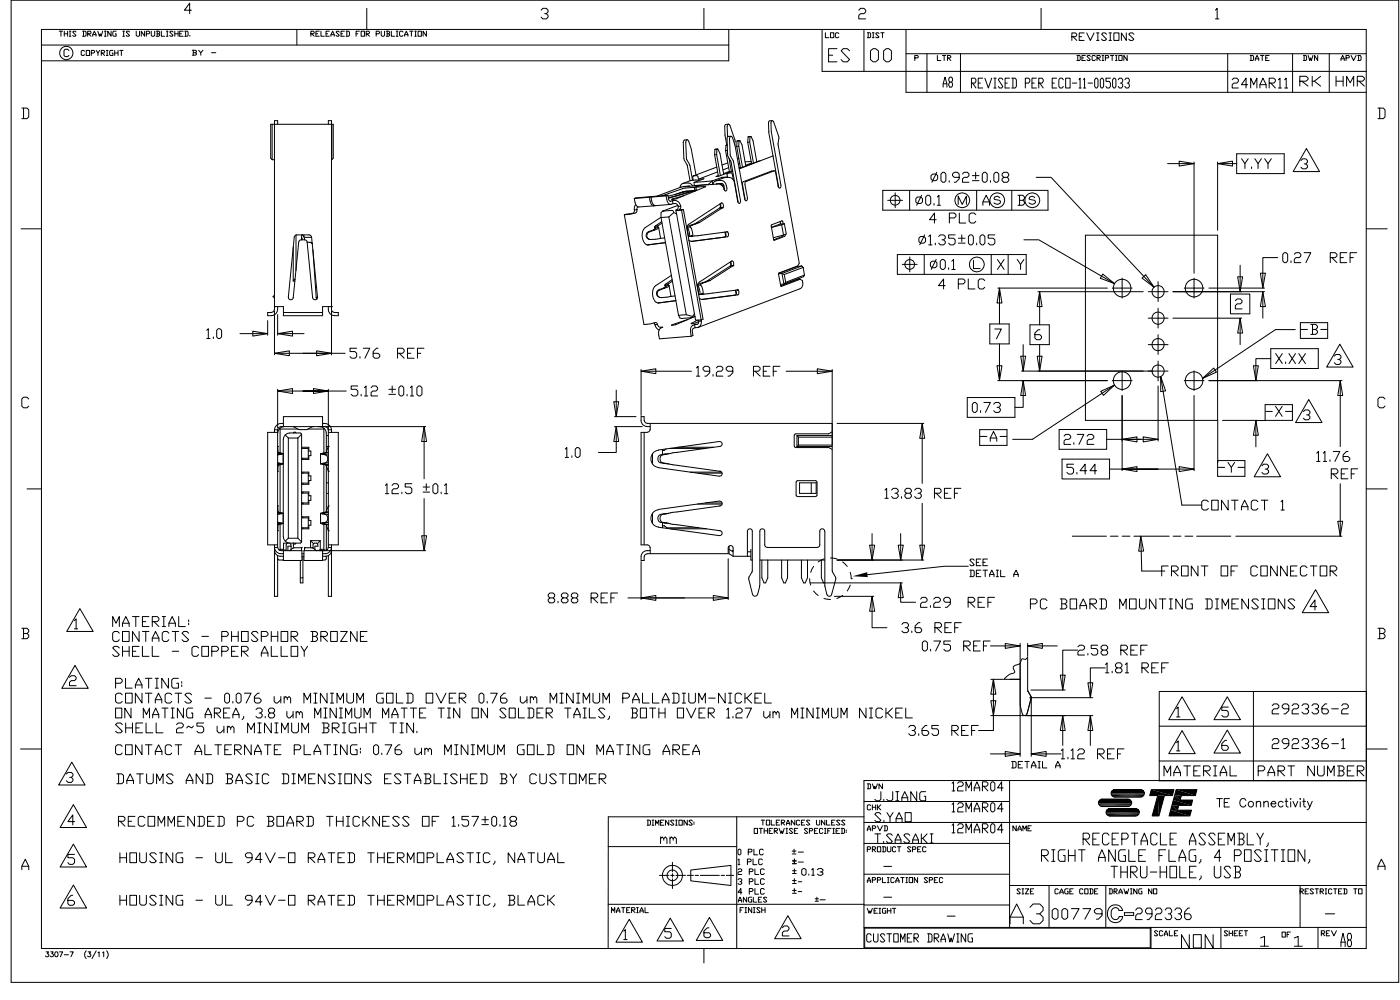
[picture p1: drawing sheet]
<svg xmlns="http://www.w3.org/2000/svg" width="410mm" height="293mm" viewBox="0 0 410 293" stroke-linecap="round" stroke-linejoin="round" font-family="sans-serif">
<g fill="none" stroke="#000" stroke-width=".29">
<path d="M3.3 .1h406.6v287.5h-406.6zM12.1 8.6h388.3v269.1h-388.3zM12.1 13.2h201.5M17.4 9.1h.9M17.9 9.1v1.5M18.8 9.9h1M18.8 9.1v1.5M19.8 9.1v1.5M20.2 14.8l-.4-.4h-.7l-.3 .4v1.4l.3 .4h.7l.4-.4M20.3 10.6h.5M20.3 9.1h.5M20.5 9.1v1.5"/>
<path d="M22.3 9.4l-.3-.3h-.5l-.2 .3 1 1-.3 .2h-.5l-.2-.2M24.2 9.1h.8l.2 .3v1l-.2 .2h-.8M24.5 9.1v1.5M24.8 15l-.3-.2h-.5l-.2 .2v1l.2 .2h.5l.3-.2M25.3 14.8h.9v1.4h-.9zM25.7 9.9h.8l.2-.5-.2-.3h-.8v1.5M26 9.9l.7 .7M26.8 15.5h.7l.2-.5-.2-.2h-.7v1.4M27.2 10.6l.4-1.5 .6 1v.5M27.2 10.1h1M28.2 14.8l.5 .7v.7M28.7 9.1l.4 1.5 .3-.7 .2 .7 .5-1.5"/>
<path d="M29.2 14.8l-.5 .7M29.7 15.5h.7l.2-.5-.2-.2h-.7v1.4M29.9 15.5l.7 .7M30.6 10.6h.5M30.6 9.1h.5M30.9 9.1v1.5M31.2 16.2h.5M31.2 14.8h.5M31.4 14.8v1.4M32.6 9.1v1.5l-1-1.5v1.5M33.1 14.8h-.7l-.3 .2v1l.3 .2h.7v-.7h-.2M33.6 14.8v1.4"/>
<path d="M33.6 15.5h1M34 9.1h-.7l-.2 .3v1l.2 .2h.7v-.7h-.2M34.6 14.8v1.4M35.1 14.8h1M35.6 14.8v1.4M36 10.6h.5M36 9.1h.5M36.2 9.1v1.5M38 9.4l-.3-.3h-.5l-.2 .3 1 1-.3 .2h-.5l-.2-.2M39.9 9.1v1.3l.3 .2h.5l.2-.2v-1.3M42.4 9.1v1.5l-1-1.5v1.5M42.9 9.9h.7l.3-.5-.3-.3h-.7v1.5"/>
<path d="M44.3 9.1v1.3l.3 .2h.5l.2-.2v-1.3M45.8 9.1h.8l.2 .3-.2 .5M46.1 9.9h.5l.2 .5-.2 .2h-.8M46.1 9.1v1.5M47.3 9.1v1.5h1M48.8 10.6h.4M48.8 9.1h.4M49 9.1v1.5M50.7 9.4l-.2-.3h-.5l-.3 .3 1 1-.2 .2h-.5l-.3-.2M51.2 9.9h1M51.2 9.1v1.5M52.2 9.1v1.5"/>
<path d="M52.7 9.9h.5M53.7 9.1h-1v1.5h1M54.1 9.1h.8l.2 .3v1l-.2 .2h-.8M54.4 9.1v1.5M55.6 10.4v.2M56.1 3h-2l1.5-2.1v3.1M56.3 14.7h1l.3 .2-.3 .5M56.6 15.4h.7l.3 .5-.3 .3h-1M56.6 14.7v1.5M58.2 14.7l.6 .7v.8M59.5 14.7l-.7 .7M62 15.4h1.2"/>
<path d="M87 8.6v4.6M91.1 9.9h.8l.2-.5-.2-.3h-.8v1.5M91.4 9.9l.7 .7M92.6 9.9h.5M93.6 9.1h-1v1.5h1M94.1 9.1v1.5h.9M95.5 9.9h.5M96.5 9.1h-1v1.5h1M97 10.6v-.5l.5-1 .5 1.5M97 10.1h1M99.4 9.4l-.2-.3h-.5l-.2 .3 .9 1-.2 .2h-.5l-.2-.2M99.9 9.9h.5"/>
<path d="M100.9 9.1h-1v1.5h1M101.4 9.1h.8l.2 .3v1l-.2 .2h-.8M101.6 9.1v1.5M104.4 9.9h.5M105.3 9.1h-.9v1.5M105.8 9.1h1v1.5h-1zM107.3 9.9h.7l.3-.5-.3-.3h-.7v1.5M107.5 2.4v6.2M107.5 9.9l.8 .7M110.2 9.9h.8l.2-.5-.2-.3h-.8v1.5M111.7 9.1v1.3l.3 .2h.4l.3-.2v-1.3M113.2 9.1h.7l.3 .3-.3 .5"/>
<path d="M113.5 9.9h.4l.3 .5-.3 .2h-.7M113.5 9.1v1.5M114.7 9.1v1.5h1M116.1 10.6h.5M116.1 9.1h.5M116.4 9.1v1.5M118.1 9.4l-.2-.3h-.6l-.2 .3v1l.2 .2h.6l.2-.2M118.6 10.6v-.5l.5-1 .4 1.5M118.6 10.1h.9M120.1 9.1h.9M120.6 9.1v1.5M121.5 10.6h.5"/>
<path d="M121.5 9.1h.5M121.8 9.1v1.5M122.5 9.1h1v1.5h-1zM125 9.1v1.5l-1-1.5v1.5M158.6 3l.5-.6h1l.5 .6v.5l-.5 .5h-.5M160.1 4l.5 .5v.5l-.5 .5h-1l-.5-.5M206.3 2.4v6.2M213.6 8.6v9.2h-201.5M240.9 8.6v12.3h159.5M241.9 9.6v1.4h1M242.8 16.2h1.3M243.4 9.6h.9v1.4h-.9z"/>
<path d="M245.3 14.3h-2.5v3.8h2.5M245.8 9.8l-.2-.2h-.5l-.3 .2v1l.3 .2 .7-.2M249 14.9l-.7-.6h-1.2l-.6 .6 2.5 2.5-.7 .7h-1.2l-.6-.7M251.7 3l.5-.6h1l.5 .6v.5l-.5 .5h-1l-.5 .5v1h2M253.2 8.6v12.3M254.2 9.6h.7l.2 .2v1l-.2 .2h-.7M254.4 9.6v1.4M255.1 14.9l.8-.6h.7l.8 .6v2.5l-.8 .7h-.7l-.8-.7zM255.7 9.6h.5M255.7 11h.5M255.9 9.6v1.4M257.6 9.8l-.2-.2h-.5l-.3 .2 1 1-.2 .2-.8-.2"/>
<path d="M258.1 9.6h1M258.6 9.6v1.4M259 14.9l.7-.6h.8l.7 .6v2.5l-.7 .7h-.8l-.7-.7zM265.5 8.6v18.4h134.9M265.5 15.7h134.9M268.1 17h.8l.2-.5-.2-.3h-.8v1.5M271.7 15.7v11.3M274.7 16.2v1.5h1M276.2 16.2h1M276.7 16.2v1.5M277.7 17h.7l.2-.5-.2-.3h-.7v1.5M277.9 17l.7 .7"/>
<path d="M281.5 15.7v11.3M305.1 2.4v6.2M314.1 10.7h1.1l.4-.3v-.4l-.4-.4h-1.1v2.2M314.5 10.7l1.1 1.1M315.6 16.2h.8l.2 .3v1l-.2 .2h-.8M315.8 16.2v1.5M316.3 10.7h.7M317.1 17h.5M317.7 9.6h-1.4v2.2h1.4M318.1 16.2h-1v1.5h1M318.5 9.6l1 2.2 1.1-2.2M319.5 16.5l-.2-.3h-.5l-.2 .3 .9 1-.2 .2h-.5l-.2-.2"/>
<path d="M321 16.5l-.2-.3h-.5l-.3 .3v1l.3 .2h.5l.2-.2M321.4 11.8h.7M321.4 9.6h.7M321.5 17h.7l.3-.5-.3-.3h-.7v1.5M321.7 9.6v2.2M321.7 17l.8 .7M323 16.2h.5M323 17.7h.5M323.2 16.2v1.5M323.9 17h.8l.2-.5-.2-.3h-.8v1.5M324.3 10l-.4-.4h-.7l-.4 .4 1.5 1.5-.4 .3h-.7l-.4-.3M325 11.8h.7"/>
<path d="M325 9.6h.7M325.4 9.6v2.2M325.4 16.2h1M325.9 16.2v1.5M326.4 9.6h1.5v2.2h-1.5zM326.9 16.2h.5M326.9 17.7h.5M327.2 16.2v1.5M327.9 16.2h.9v1.5h-.9zM330.1 9.6v2.2l-1.5-2.2v2.2M330.3 16.2v1.5l-.9-1.5v1.5M332.3 10l-.4-.4h-.7l-.4 .4 1.5 1.5-.4 .3h-.7l-.4-.3"/>
<path d="M356.2 3l.5-.6v3.1M356.2 5.5h1M359.8 15.7v11.3M366.4 16.2h.7l.3 .3v1l-.3 .2h-.7M366.6 16.2v1.5M367.9 17.7v-.5l.5-1 .5 1v.5M367.9 17.2h1M369.4 16.2h1M369.9 16.2v1.5M370.9 17h.5M371.9 16.2h-1v1.5h1M378.8 15.7v11.3"/>
<path d="M382 16.2h.7l.2 .3v1l-.2 .2h-.7M382.2 16.2v1.5M383.4 16.2l.4 1.5 .2-.7 .3 .7 .5-1.5M386.2 16.2v1.5l-1-1.5v1.5M389.6 15.7v11.3M393 17.7v-.5l.5-1 .5 1v.5M393 17.2h1M394.5 17h.7l.2-.5-.2-.3h-.7v1.5M395.9 16.2l.8 1.5 .7-1.5M397.9 16.2h.7l.3 .3v1l-.3 .2h-.7M398.1 16.2v1.5M6.4 31.7h1.5l.5 .5v2l-.5 .5h-1.5"/>
<path d="M6.9 31.7v3M79.8 36.4v10.4M81.4 36.4v-1.1h-1v55.3M96.2 36.4v-1.1h1v55.3a.87 .87 0 0 0 .8 .9M97.2 36.4v10.4M213.5 36.4l-.9 .1-.2 .4 .1 2.8 .5 2.7M213.5 36.4l-.4 .7 .2 2.9M213.5 36.4l.4 .3 1.5 4.4-.1 1.2M214.2 39.9h-.8l-.3 .6 .1 5 1 2 2 11.7M214.2 39.9l-.4 .8 .2 4.8 1 1.8 2 11.4a.48 .48 0 0 1 0 .6 .48 .48 0 0 1-.6 .1l-1.2-6a1.75 1.75 0 0 0-1.6-1.5l-1.3 .1-2.6 1M214.2 39.9l.5 .5 .7 2.3 2.9 15.7a.38 .38 0 0 0 .4 .4 .38 .38 0 0 0 .3-.4l-.7-4.4 .2-.8 8.3-3.1M220.1 39.9l-.9 .2"/>
<path d="M220.1 39.9l-.3 .1M220.1 39.9l.6 1.3 1.1 6.2M226.3 35.3l-.7 .1-.4 .4 .1 3 2.8 15.9M226.3 35.3l-.4 .7 .1 2.5 2.9 15.7-.1 .6a.4 .4 0 0 1-.6 .2 .4 .4 0 0 1-.2-.5l-.7-4.1-.5-.3M226.3 35.3l.4 .4 1.6 4.4-.3 2.3 6.2 34.7-.4 .8-5.5 2.1 .5 3.6 .2 .2 5.5-2M276.4 25.5v-1l.5-1.9 .6 1.9v1M276.4 24.5h1.1M278.3 24l-.3-.4v-.5l.3-.5h.6l.2 1-.2 .4h-.6l-.3 .5 .3 1h.6l.2-.5-.2-1M284.7 24.3h1l.3-.5-.3-.9h-1v2.9M285 24.3l1 1.5M286.7 24.3h.6M288 22.9h-1.3v2.9h1.3"/>
<path d="M288.6 22.9l1 2.9 1-2.9M291.3 25.8h.6M291.3 22.9h.6M291.6 22.9v2.9M293.9 23.4l-.3-.5h-.7l-.3 .5 1.3 1.9-.3 .5h-.7l-.3-.5M294.6 24.3h.6M295.9 22.9h-1.3v2.9h1.3M296.5 22.9h1l.4 .5v1.9l-.4 .5h-1M296.8 22.9v2.9M300.5 24.3h1l.3-.5v-.4l-.3-.5h-1v2.9M302.4 24.3h.7M303.7 22.9h-1.3v2.9h1.3"/>
<path d="M304.4 24.3h1l.3-.5v-.4l-.3-.5h-1v2.9M304.7 24.3l1 1.5M308.4 24.3h.6M309.7 22.9h-1.3v2.9h1.3M311.6 23.4l-.3-.5h-.7l-.3 .5v1.9l.3 .5h.7l.3-.5M312.3 22.9h1.3v2.9h-1.3zM314.2 24.3h1.4M316.2 23.4l.3-.5v2.9M316.2 25.8h.7M317.5 23.4l.3-.5v2.9M317.5 25.8h.7M318.9 24.3h1.3"/>
<path d="M321.1 22.9h.4l.3 .5v1.9l-.3 .5h-.4l-.3-.5v-1.9zM322.8 22.9h.3l.3 .5v1.9l-.3 .5h-.3l-.3-.5v-1.9zM325.4 22.9h-1.3v.9h1l.3 .5v1l-.3 .5h-.7l-.3-.5M326.4 22.9h.3l.3 .5v1.9l-.3 .5h-.3l-.3-.5v-1.9zM327.7 23.4l.3-.5h.7l.3 .5v.4l-.3 .5h-.4M328.7 24.3l.3 .5v.5l-.3 .5h-.7l-.3-.5M329.6 23.4l.4-.5h.7l.3 .9-.3 .5h-.4M330.7 24.3l.3 .5v.5l-.3 .5h-.7l-.4-.5M361.1 23.4l.5-.5h.9l.4 .5v.4l-.4 .5h-.9l-.5 .5v1h1.8M365.6 24.8h-1.8l1.4-1.9v2.9M366.5 25.8v-2.9l.9 1.9 .9-1.9v2.9M369.2 25.8v-1l.9-1.9 1 1.9v1"/>
<path d="M369.2 24.8h1.9M371.9 24.3h1.4l.5-.5v-.4l-.5-.5h-1.4v2.9M372.4 24.3l1.4 1.5M374.7 23.4l.4-.5v2.9M374.7 25.8h.8M376.5 23.4l.4-.5v2.9M376.5 25.8h.9M380.9 23.8h1.8l.6-.5v-.5l-.6-.5h-1.8v2.9M381.5 23.8l1.8 1.4M384.6 22.3v2.9M385.2 23.8l1.8 1.4M387 22.3l-1.8 1.5h-.6"/>
<path d="M391.5 22.3v2.9M391.5 23.8h2.1M393.6 22.3v2.9M394.6 25.2v-2.9l1.1 1.9 1-1.9v2.9M397.8 23.8h1.5l.5-.5v-.5l-.5-.5h-1.5v2.9M398.3 23.8l1.5 1.4M403.8 31.7h1.6l.5 .5v2l-.5 .5h-1.6M404.3 31.7v3M79.8 46.8l-.5-.5v-9.9h18.4v9.9l-.5 .5M79.8 46.8h.6M97.2 46.8h.1M185.9 58.1a2.63 2.63 0 0 0 1.2 2.5l4.5-.3"/>
<path d="M186.4 59.9l-.4 .6-.1 1M190.3 57.8a2.5 2.5 0 0 0 1.2 2.4l.1 .1M190.3 57.8l-4.4 .3M190.8 57.7a2.63 2.63 0 0 0 1.2 2.5l4.6-.4M190.8 57.6l-4.9 .5M190.8 57.6v.1M190.8 57.6l-.5 .2M195.2 57.3a2.63 2.63 0 0 0 1.2 2.5h.2M195.2 57.3l-4.4 .4M195.7 57.2l.4 1.5 .3 .3 .7-.3M195.7 57.2l-4.4 .3-.5 .2M195.7 57.2l-.5 .1"/>
<path d="M197 58.3v.1M197 58.3h.1M197.1 58.7a1.86 1.86 0 0 1 2.4 1.7M197.1 58.7l.1 .9M197.2 59.6a1.11 1.11 0 0 1 1.6 .8M197.2 59.6l-.6 .2M199.4 56.4v.1M200.1 53.7a1.12 1.12 0 0 0-.8 1.2M200.1 53.7a2.44 2.44 0 0 1 2.9 .8M200.2 56.1v.2M200.5 56l.1 .2M200.6 57.2l-3.6 1.1"/>
<path d="M201.4 40.9l-.9 .1-.3 .5 .2 4.9 1 2.1 .8 4.4M201.4 40.9l-.4 .3v.5l.2 4.8 1 1.9 .7 4.4M201.4 40.9l.4 .5 .8 2.3 1.4 7.5M201.4 56v.1M202.1 54.6l-1.8 .1M202.1 54.5l-.1 .1M202.6 55.8v.2M202.7 56l-2.2 .2-4.7 1.3M202.7 56v.1M202.7 56l-6.8 1.9M203.2 51.5l-.2 .3 .2 1M203.2 51.5h1.1l.4 1"/>
<path d="M203.4 55.8v.2M203.4 56l-7.5 2.1M203.4 53.4l.1 .9M203.5 54.8l-3.4 .4-6 2.1M203.5 54.8l.1 .9M203.5 54.3v.1M203.6 55.7l-2.6 .3-3 .9M203.7 55.7v.2M203.8 55.9l-.4 .1M203.9 54.8l2.9-.2-8.6 3.6-1.2 .1M203.9 54.8l1.5-.5 5.4-.4 1 .7 .5 1M203.9 54.8l.2 .9h.2"/>
<path d="M204 55.6l-.4 .1M204.7 52.5l1.6-.1-2.9 1M204.7 52.9a2.8 2.8 0 0 0-2.3 0l-2.3 .8M204.9 54.3l-5.4 .5-7 2.6M204.9 54.3l-1.4 .5M204.9 54.3v.1M207.6 54v.1M207.6 54l-4.1 .3M208.7 53l-1.1 1M208.7 53l.2 1M208.7 53l-5.3 .4M209.4 45.3l1.1 6.3"/>
<path d="M209.5 43.8l-.1 1.5M209.7 53l-.6 .5-.2 .5M209.7 53a2.44 2.44 0 0 1 2.9 .7l.4 1.8-.3 .4-.4-.3M209.9 53.9l1.5-.2 .5 .2 .4 1.7M210 45.3l1.1 6.1M210 45.3h-.6M210.1 48.9l-6.9 2.6M210.1 43.7l-.1 1.6M210.1 43.7l-.6 .1M210.3 50.3l-5.6 2.2M210.4 43.6l-.9 .2M210.4 43.6l-.3 .1"/>
<path d="M210.4 43.6l.6 1.3 1.1 6.1M211 59.7l.2 1M211.1 59.7l.1 .7-.2 .5M211.2 54.1h.5l.5 .5M211.6 51.9l1.6-.1-.1-1 1.2-.2 .3 .2 .3 1.9M211.6 51.9l-2.9 1.1M211.6 51.9v.3M211.6 53.7l-.6 .3M211.8 54.3l-.1 .1M212.6 44.1l1.2 6.3M212.8 42.5l-.2 1.6M212.8 42.5h.3"/>
<path d="M213.1 42.4l-.3 .1M213.2 44.1h-.6M213.3 47.7l-1.7 .6M213.5 49.1l-1.7 .7M213.7 46.3l.6 3.9M213.7 50.2l-1.7 .6M214.7 50.1l-4 1.5-.9 .1 .7-.3M214.7 50.2l-1.4 .5M215.9 42.9l1.1 6.3M216 41.3l-.1 1.6M216.5 42.8l1.1 6.2M216.5 42.8l-.6 .1"/>
<path d="M216.5 46.5l-.3 .1M216.6 41.3l-.1 1.5M216.6 41.3h-.6M216.8 47.9l-.4 .1M216.8 41.2l-.8 .1M216.8 41.2l-.2 .1M216.8 41.2l.7 1.2 1.1 6.2M217 49l-.4 .1M219.1 41.6l1.2 6.3M219.2 40.1l-.1 1.5M219.7 41.6l1.1 6.1M219.7 41.6h-.6"/>
<path d="M219.8 40l-.1 1.6M219.8 40l-.6 .1M220.1 47.3l-1.7 .1M220.2 47.7l-1.7 .7M222.8 47.1l-6.2 2.2M226.1 50.1l-8.4 3.2-.1 .5 .7 4.6M226.1 50.1h.1M226.5 45.7l-9.8 3.7M226.5 45.7h.1M226.8 50l-.7 .1M258.7 55.7h48.4v5.8h-48.4zM260.1 58.7h4.4"/>
<path d="M262.3 56.5v4.3M266.6 55.7v5.8M268.4 58.2l.5-.5h.9l.5 .5v.9l-.5 .5h-.9l-.5-.5zM270.1 57.2l-1.5 2.9M271.8 57.2h.4l.6 .5v1.9l-.6 .5h-.4l-.5-.5v-1.9zM272.8 51.4l.5-.4h1l.5 .4v1l-.5 .5h-1l-.5-.5zM273.7 59.6v.5M274.5 50.4l-1.4 3M274.7 57.7l.5-.5v2.9M275.8 51l.5-.6h.4l.5 .6v1.9l-.5 .5h-.4l-.5-.5zM278.2 52.9v.5M280.8 59.8v-2.4l1.2 2.4 1.2-2.4v2.4"/>
<path d="M281.1 51.9h-1.4l-.6-.5v-.4l.6-.6h.9l.5 .6v1.4l-1 1h-.4M282.1 51l.4-.6h1l.5 .6v.4l-.5 .5h-1l-.4 .5v1h1.9M284.9 52.9h2M284.9 51.4h2M285.9 50.4v2M286.2 55.7v5.8M288 59.1h2M288.3 50.4h.5l.5 .6v1.9l-.5 .5h-.5l-.4-.5v-1.9zM290.3 52.9v.5M291.7 50.4h.5l.5 .6v1.9l-.5 .5h-.5l-.4-.5v-1.9zM293 57.9l-.7-.5-.8 .3-.2 .5 .2 .2 1.5 .3 .2 .4-.2 .5-.7 .2-1-.4M294.2 51.9l-.5-.5v-.4l.5-.6h.9l.5 .6v.4l-.5 .5h-.9l-.5 .5v.5l.5 .5h.9l.5-.5v-.5l-.5-.5"/>
<path d="M296.5 55.7v5.8M298.3 57.2h1.5l.4 .5v.5l-.4 .5M298.8 58.7h1l.4 .4v.5l-.4 .5h-1.5M298.8 57.2v2.9M303.2 57.9l-.7-.5-.7 .3-.3 .5 .3 .2 1.4 .3 .3 .4-.3 .5-.7 .2-1-.4M303.7 51.9h4.3l30.2 32.2M342.2 47.9h7.7M345.6 47.2l4.3 .7-4.3 .7zM349.9 47.4v32.6M356.8 47.9l4.4-.7v1.4zM356.8 47.4v20M356.8 47.9h5.6"/>
<path d="M362.4 45h13.9v5.8h-13.9zM363.9 46.5l.9 1.4v1.4M365.8 46.5l-1 1.4M366.8 48.9v.4M367.7 46.5l1 1.4v1.4M369.7 46.5l-1 1.4M370.6 46.5l1 1.4v1.4M372.6 46.5l-1 1.4M381.3 47l.4-.5h1l.5 .5v.5l-.5 .5h-.5M382.7 48l.5 .5v.5l-.5 .4h-1l-.4-.4M382.9 43.5l3.8 6.7h-7.7zM6.2 67h5.9"/>
<path d="M85.9 72.3v10M86.7 68.8v10.4M88.4 68.8v1.4M88.4 69.6l.1 .3M88.5 69.9v.3zM88.6 68.8l.6 1M89.1 68.8v.5M89.2 69.5h2.1M89.2 69.8v.4M90 70.9l1.1 .1 .4 .4M90.8 71l.7 .4M91.7 73.1l1 14.1"/>
<path d="M183 62.9l5.7 32.1 3.4-.6 .3 .1 .3 .5M185.9 61.5a1 1 0 0 1-1.3 1.1l-1.6 .3M186.6 61.4v.7a7 7 0 0 1-3.6 .8M186.6 61.4l-.7 .1M186.6 61.4h.1M186.9 60.6l-.3 .8M191.5 67.3l-1.4 .5a1.17 1.17 0 0 0-.8 1.2 1.17 1.17 0 0 0 .9 1M191.5 67.3l.2 .1M191.7 67.4l-1.4 .5a1.17 1.17 0 0 0-.7 1 1.17 1.17 0 0 0 .6 1.1M191.8 66.5l.1 .1M191.8 66.5l.1 .6M191.9 66.6l.2 .2"/>
<path d="M191.9 60.2l-.3 .1M192 66.2l-.2 .3M192.1 66.8l-.6 .5M192.7 66.4l.3 .2M192.7 66.4l-.8 .2M192.8 66.1l-.1 .3M192.8 66.1l-.8 .1M193 66.6v.1M193 66.6l-.9 .2M193 66.7l.6 3.1-1.4 .2h-2M193 66.7l-1.3 .7M193.7 63.6l-4.6 3.1a3.4 3.4 0 0 0 .5 5l5.4-.6"/>
<path d="M193.7 63.7l5.1 28.6M193.9 64.9l-1.9 1.3M194 65.3l-1.2 .8M194.2 61.8h.1M194.2 61.8l-.5 .5v1.4M194.3 61.8l2.5-.2a.54 .54 0 0 1 .6 .7l.9 .4M194.3 61.8h-.1M194.8 69.7l-1.3 .1M195 71l-5.2 .7M196 63.5l5.1 28.6M196 63.5l-2.3 .2M197.4 62.3l-1.4 1.2"/>
<path d="M198.1 61.5l5.7 32.2 .8 .1M198.1 61.5h1.6M198.7 60.1l-4.4 1.7M198.8 60.4l-.3 .9-.4 .2M199.5 60.4l-.1 .7-.4 .3h1.3M199.5 60.4h-.7M199.7 61.5l5.8 32.2M200.3 61.4l-.6 .1M200.3 61.4l5.7 32.1-.5 .2M201.3 66.6l.6 1a1.36 1.36 0 0 1-.1 1.7zM201.8 70.3l1 .4M202.3 66.4l.3 .5 .3 1.1v1"/>
<path d="M202.3 66.4l-.9 .2M202.7 69.1h.1M202.7 69.1l-.3 .1M202.8 65.8l-1.2 .4-.3 .4M202.8 65.8l.1 .1M202.9 69l-.8 .2 .6-.1M202.9 65.9l-.6 .5M202.9 69l-.2 .1M203.7 65.5l-.9 .3M203.7 65.5l.2 .1M203.9 65.6l-1 .3M204.3 65.2l-.6 .3"/>
<path d="M205 65.1l-1.1 .5M205 65.1l-.7 .1M211 60.9l-6.7 4.3M211 60.9h.1M211.8 60.8h.1M211.8 60.8l-6.8 4.3M211.8 60.8l-.8 .1M211.8 60.8a.78 .78 0 0 0 .2-.8 .78 .78 0 0 0-.6-.5l-9.5 6.1-.7 1M212.4 68h.1M212.4 68a.9 .9 0 0 1 0 1.4M212.5 68l.2 1.2M213 67.9h.1"/>
<path d="M213 67.9l-10.3 1.2M213.1 67.9a.82 .82 0 0 1 0 1.4l-10.5 1.4M214 76.7l.2 1M214.1 77.9l.7-.1zM214.1 77.9h.1M214.1 77.9l-6.8 4.3M214.1 76.7l.2 .7-.2 .5M214.8 77.8a.79 .79 0 0 0-.4-1.4l-9.5 6.2-.6 1M214.8 77.8h.1M214.8 77.8l-6.7 4.4M228.6 64.9l.2 .7M229.1 65.8l.5 3"/>
<path d="M229.2 64.7l-3.2 1.2 .7 4.3 .2 .1 3.1-1.1 .1-.5M229.2 64.7h.1M229.2 64.7l.3 .9M229.4 68.9l-.2 .4-2.5 .9M229.6 68.8l-3 .8M229.9 65.5l-1.3 .1-2.5 1 3-.8M229.9 65.5l-.8 .3M229.9 65.5l.5 3-.8 .3M233.6 78l-5.4 2M233.6 77.9v.1M235 77.9l-1.4 .1M235 77.9l.4 .4"/>
<path d="M235 77.9l-5.8 2.2M235.4 78.3l-5.6 2.1M235.4 78.3l.4 2.2M263 74.5h37.7v5.8h-37.7zM264.4 77.4h4.4M266.6 75.3v4.3M269.7 69.2h1l.5 .6v.9l-.5 .5h-1l-.4-.5v-.9zM270.8 74.5v5.8M271 68.8l-1.5 2.9M272.2 69.2l.5-.4v2.9M272.2 71.7h.9M273.1 76.5h1l.5 .4v1l-.5 .5h-1l-.4-.5v-1z"/>
<path d="M274.1 71.2v.5M274.4 64.3h-2l1.5-1.9v2.9M274.4 76l-1.5 2.9M274.7 60.1h.9M275.1 69.2l.5-.4h.9l.5 .4v.6l-.5 .4h-.4M275.5 76.5l.6-.5h.4l.5 .5v1.9l-.5 .5h-.4l-.6-.5zM276.5 70.2l.5 .5v.5l-.5 .5h-.9l-.5-.5M278 78.4v.5M278.2 63.8h1.5l.5-.4v-.5l-.5-.5h-1.5v2.9M278.9 76.5l.5-.5v2.9M278.9 78.9h1M279.9 68.8h-1.9v1h1.4l.5 .4v1l-.5 .5h-.9l-.5-.5"/>
<path d="M280.9 71.2h1.9M280.9 69.8h1.9M281.1 62.4v2.9h1.9M281.9 68.8v1.9M283.8 69.2l.5-.4h.5l.4 .4v2l-.4 .5h-.5l-.5-.5zM285.3 76.2v2.4h1.9M286 62.9l-.5-.5h-1l-.5 .5v1.9l.5 .5h1l.5-.5M286.2 71.2v.5M287.2 69.2l.5-.4h.5l.4 .4v2l-.4 .5h-.5l-.5-.5zM288 60.1v-1l1-1.9 1 1.9v1M290.5 74.5v5.8M291.5 68.8h-1.9v1h1.4l.5 .4v1l-.5 .5h-.9l-.5-.5"/>
<path d="M292.3 76l2 2.9M294.3 76l-2 2.9M295.4 74.5v5.8M298.1 76l1 1.4v1.5M300.1 70.2h4.3l22.2 12.8M300.1 76l-1 1.4M318.1 68.9h38.7v54.2h-38.7zM363.4 77.7v7.7M369.4 80h1.4l-.7 4.4zM374.4 75.4h-4.3v9M375.9 74.5l.5-.5h.5l.5 .5v1.9l-.5 .5h-.5l-.5-.5zM378.3 76.4v.5"/>
<path d="M379.3 74.5l.5-.5h.9l.5 .5v.5l-.5 .4h-.9l-.5 .5v1h1.9M382.2 74h1.9l-1.4 2.9M389.8 75.4h1.5l.5-.4v-.5l-.5-.5h-1.5v2.9M390.3 75.4l1.5 1.5M392.8 75.4h.9M394.7 74h-1.9v2.9h1.9M395.6 75.4h1M397.6 74h-2v2.9M400.4 67h6.1M60.6 96.7l.4-.4v2.8M60.6 99.1h1M62.5 98.7v.4"/>
<path d="M64 96.3h.4l.5 .4v2l-.5 .4h-.4l-.5-.4v-2zM70.3 97.7h8.1M74.1 97l4.3 .7-4.3 .7zM78.4 93.9v4.3M79.5 91.5h-1.1v.9h1.1M80.4 90.6a.87 .87 0 0 1-.9 .9M80.4 89.8h.1M80.4 91v12.9M80.4 89.8h2.7v2.6h11.4v-2.6h2.7M80.4 86.4l-.4 .5 .4 .3M81.3 90.6a1.74 1.74 0 0 1-1.8 1.8M81.4 97.7l4.3-.7v1.4z"/>
<path d="M81.4 89.8v.8M81.4 92.1v6.1M81.4 97.7h7.7M83.1 91.5h11.4M84.5 87a.72 .72 0 0 0 .7 .8 .72 .72 0 0 0 .7-.7l1.6-16.2 .2-.4 .6-.3 1.2 .1 .5 .6 1.6 16.2a.72 .72 0 0 0 .8 .7 .72 .72 0 0 0 .6-.8M84.5 87l1.7-17.6 .4-.5 .4-.1h3.6l.3 .1 .4 .5 1.7 17.6M85.9 82.3h.5M86.5 81.8l-.3 .1-.3 .4M92.7 87.2h.1M92.7 87.2l.2 .4M96.2 89.8a2.03 2.03 0 0 0 1.8 2.6M97.2 89.8h.1"/>
<path d="M97.2 91v12.9M98 91.5h1.1v.9h-1.1M191.6 94.6l.3 .5M191.9 95.1l.5 .9 .8 .6M192.7 95l.3 .7 1.2 .1a1.79 1.79 0 0 0-1.2 2.3l.3 1.1 9.3-.7M192.7 95l-.8 .1M192.8 88.7l5.3-.7-5.1 .7M193 88.7h.1M194.5 84.3l-1.3 .5a1.17 1.17 0 0 0-.8 1.1 1.17 1.17 0 0 0 .7 1.1M194.5 84.3l.2 .1M194.9 83.5v.6M194.9 83.6l.3 .2"/>
<path d="M195.1 83.2l-.2 .4M195.2 83.8l-.7 .5M195.8 83.4l.2 .2M195.8 83.4l-.9 .2M195.9 83.1l-.1 .3M195.9 83.1l-.8 .1M196 83.6l.1 .1M196 83.6l-.8 .2M196.1 83.7l.5 3.1-2.8 .4a1.15 1.15 0 0 1-1.2-1 1.15 1.15 0 0 1 .8-1.3l1.3-.5M196.1 83.7l-1.4 .7M196.8 80.6l-4.7 3.1a3.3 3.3 0 0 0 .6 5h.3M197 81.9l-1.9 1.3"/>
<path d="M197.1 82.3l-1.2 .8M197.8 86.6l-1.3 .2M198.8 92.3l.4 .8 .4 .1 3.1-.2M201.1 92.1l1.8 .6M201.1 92.1l-2.3 .2M202.6 94.7h.1M202.7 93l1-.3-5.7 2.4-1.2 .1 4.8-1.7M202.9 92.7l-.2 .3M203.5 91.8l-.6 .9M203.5 95.1a1.67 1.67 0 0 0-1.1 2.3l.2 1.1M203.5 95.1l.2 .9M203.7 96l-.7 .4-.1 .5 .2 1.3-.5 .3"/>
<path d="M204.4 93.8l-1.8 .9M204.4 83.6a3.7 3.7 0 0 1 .7 2.6l-.2 .1zM204.6 93.8l.2 .3M204.7 95.8l-1 .2M204.8 94.1l-.3 .8-1 .2M204.8 94.2l-1.2 .4-1 .1M204.8 94.1h.1M204.9 87.3l.9 .4M205.3 83.4l.6 1.3 .1 1.3M205.3 83.4l-.9 .2M205.4 93.7l.1 .3M205.5 93.7l-.9 .1"/>
<path d="M205.5 94v.5a1.48 1.48 0 0 1-.8 1.3M205.5 94l-.7 .1M205.8 86.1h.1M205.8 87.7h.1M205.8 86.1l-.4 .1M205.9 82.8l-1.4 .5-.1 .3M205.9 82.8l.1 .1M206 86l-.9 .2 .7-.1M206 82.9l-.7 .5M206 86l-.2 .1M206.8 82.5l.1 .1M206.8 82.5l-.9 .3"/>
<path d="M206.9 82.6l-.9 .3M207.3 82.2l-.5 .3M208.1 82.2l-1.2 .4M208.1 82.2h-.8M215.4 85a.83 .83 0 0 1 0 1.4l-9.7 1.3M215.5 85l.2 1.1M216.1 84.9h.1M216.1 84.9a.8 .8 0 0 1 .5 .7 .8 .8 0 0 1-.4 .7l-10.4 1.4M216.1 84.9l-10.3 1.2M229.2 80.1l-1 .1M229.2 80.1l.6 .3M229.2 80.1l.5 3.1"/>
<path d="M229.7 83.2l-1 .1M229.8 80.4l.5 2.3M230.3 82.7l-.6 .5M234.3 81.5v.3M234.5 81.8l.6 .3a1.84 1.84 0 0 1-.7 2.5l-29.7 11.2M234.5 81.8h-.8l-4.9 1.9M235.8 80.5l-5.5 2.2M235.8 80.5l-.3 .5-5.8 2.2M277 83.6h-2l1.5-1.9v2.9M280.8 83.1h1.5l.5-.4v-.5l-.5-.5h-1.5v2.9M283.8 81.7v2.9h1.9M288.6 82.2l-.5-.5h-1l-.4 .5v1.9l.4 .5h1l.5-.5"/>
<path d="M290.1 94.9h5.6v5.8h-5.6zM291.5 96.3h2l-1.5 2.9M292.4 84.4h32.1M292.9 84.4l.7 4.3h-1.4zM292.9 84.4v10.5M301.8 95.1h5.7v5.8h-5.7zM304.2 85.4h30.8M304.7 85.4l.7 4.4h-1.4zM304.7 85.4v9.7M304.8 96.5h-.6l-.9 1v1.5l.5 .5h1l.4-.5v-.5l-.4-.5h-1.5M323.2 80.2l3.4 2.8-4.1-1.5zM326 84.4h5.8"/>
<path d="M328.8 81.4v5.9M334.7 81.4l1-1 2.5 3.7zM336.5 85.4h5.8M336.5 93.2h5.8M339.4 82.5v5.8M339.4 90.2v5.8M339.4 98v5.8M343.7 85.4h26.9M343.7 93.2h20.2M347 84.4h5.8M349.9 81.4v5.9M354.3 84.4h16.3"/>
<path d="M360.6 86.1h5.7v5.8h-5.7zM362 88l.5-.5h1l.5 .5v.5l-.5 .5h-1l-.5 .5v1h2M362.7 81.1h1.5l-.8 4.3zM363.4 93.2l.8 4.3h-1.5zM363.4 93.2v7.7M370.1 85.4l.7 4.4h-1.4zM370.1 85.4v7.8M379.6 96.5h-5.8l-21.3 14.3M381.1 94.5h8v4.6h-8zM381.2 96.5h2M384.1 95h1.5l.5 .5v.5l-.5 .5M384.6 96.5h1l.5 .4v.5l-.5 .5h-1.5"/>
<path d="M384.6 95v2.9M387.1 96.5h1.9M8.4 116.8l-.5-.5h-1l-.5 .5v2.1l.5 .5h1l.5-.5M80.4 103.4l4.4-.7v1.5zM80.4 103.4h20.7M81.4 114.5l4.3-.7v1.4zM81.4 114v11.3M81.4 114.5h7.4M91.9 113.8l4.3 .7-4.3 .7zM92.8 102.7l4.4 .7-4.4 .8zM96.2 114.5h-7.4h12.7M96.2 114v46.3"/>
<path d="M104.5 102h-1.9v.9h1.4l.5 .5v1l-.5 .5h-.9l-.5-.5M104.9 113h-2v1h1.5l.5 .5v1l-.5 .4h-1l-.5-.4M105.5 104.4v.5M105.8 115.5v.4M106.5 102h1.9l-1.5 2.9M106.8 113.5l.5-.5v2.9M106.8 115.9h1M108.8 113.5l.4-.5h1l.5 .5v.5l-.5 .5h-1l-.4 .5v.9h1.9M110.8 102h-.5l-1 .9v1.5l.6 .5h.9l.5-.5v-.5l-.5-.5h-1.5M114 115.5h1.9M114 114h1.9M114.9 113v2"/>
<path d="M116.5 103.4h1.5l.4-.5v-.4l-.4-.5h-1.5v2.9M117 103.4l1.4 1.5M117.3 113h.6l.4 .5v2l-.4 .4h-.6l-.4-.4v-2zM119.3 115.5v.4M119.4 103.4h1M120.3 113.5l.4-.5v2.9M120.3 115.9h.9M121.4 102h-2v2.9h2M122.2 113.5l.5-.5h.4l.6 .5v2l-.6 .4h-.4l-.5-.4zM122.3 103.4h1M124.2 102h-1.9v2.9M179.9 117.6h1.4l-.7 4.4z"/>
<path d="M180.6 114.2v7.8M187.9 108.7l4.3-.7v1.4zM187.9 108.7h14.7M187.9 108.2v13.5M204.1 107.7l.5-.4v2.8M204.1 110.1h1M208 108.7h-1.5l-.5-.5v-.5l.5-.4h1l.5 .4v1.5l-1 .9h-.5M209 109.7v.4M209.9 107.7l.5-.4h1l.4 .4v.5l-.4 .5h-1l-.5 .5v.9h1.9M214.8 108.7h-1.5l-.5-.5v-.5l.5-.4h.9l.6 .4v1.5l-1 .9h-.5M220.8 108.7h1.5l.5-.5v-.5l-.5-.4h-1.5v2.8M221.3 108.7l1.5 1.4"/>
<path d="M223.7 108.7h1M225.6 107.3h-1.9v2.8h1.9M226.6 108.7h1M228.6 107.3h-2v2.8M230.4 108.7h13.5M239.5 108l4.4 .7-4.4 .7zM243.9 108.2v22M283.5 116.4h13.9v5.8h-13.9zM285.4 117.8h.5l.5 .5v2l-.5 .5h-.5l-.5-.5v-2zM288.3 117.8h1.9l-1.4 3M291.2 118.3l.5-.5h1l.5 .5v.5l-.5 .5h-.5M292.2 107.1h1.4l-.7 4.3z"/>
<path d="M292.4 111.4h32.1M292.7 119.3l.5 .5v.5l-.5 .5h-1l-.5-.5M292.9 100.7v10.7M299.1 104.3h1.5l-.8 4.4zM299.3 108.7h43M299.8 111.4l.8 4.4h-1.5zM299.8 111.4v7.9h-2.4M299.8 100.9v7.8M304 104.3h1.4l-.7 4.4zM304.7 100.9v7.8M322.6 114.6l4-1.8-3.2 3zM326 111.4h5.8"/>
<path d="M326.6 112.8l-24 15.8h-5.8M328.8 108.6v5.8M328.8 115.8v22M336.5 100.9h5.8M339.4 105.7v5.8M339.4 113v16.1M340.1 110.3l1.5 4.2-1.5 .2zM340.1 110.3l6.3 37.6h5.8M347 111.4h5.8M349.9 108.6v5.8M349.9 115.8v22M352.5 110.8l3.2-3 .8 1.2z"/>
<path d="M354.3 111.4h39M367.3 107.1h1.5l-.8 4.3zM370.8 118.5h8v4.6h-8zM372.4 105h-4.4v6.4M372.4 102.1h13.9v5.8h-13.9zM373.8 119l2 2.9M373.8 103.5l2 3M375.8 119l-2 2.9M375.8 103.5l-2 3M376.8 106v.5M377.7 103.5l1.9 3M379.6 103.5l-1.9 3"/>
<path d="M380.6 103.5l2 3M382.6 103.5l-2 3M383.5 117l3.9 6.7h-7.7zM391 104.3l.5-.5h1l.5 .5v.5l-.5 .4h-.5M392.5 105.2l.5 .5v.5l-.5 .5h-1l-.5-.5M392.6 100.8l3.9 6.7h-7.7zM392.8 111.4l.7 4.4h-1.5zM392.8 111.4v19.4M405.9 116.8l-.5-.5h-1.1l-.5 .5v2.1l.5 .5h1.1l.5-.5M80.4 125.8v.8M80.4 125.8h1M81.4 130.7h.1"/>
<path d="M81.4 138h.1M81.4 126.6h-3v32.9h3M81.4 125.8v34.5M81.4 133.2h.1M81.4 130.7l.1 1.7M81.4 135.5h.1M81.4 135.6l.4 .1M81.4 136.3h.1M81.4 136.1h.3M81.4 132.4h.1M81.4 135.5l1.1 .2M81.5 132.4l.2 .2"/>
<path d="M81.5 136.3l-.1 1.7M81.7 136.1l-.2 .2M81.7 132.6h-.3l.4 .1M81.7 132.6l.7 .1M81.8 132.7l.3 .1-.3 .2M81.8 135.7l.3 .1-.3 .2M81.8 135.7h.7M81.8 133h.7M81.8 136l-.4 .1M81.8 136h.6M81.8 133l-.4 .1M81.8 132.7h.6"/>
<path d="M81.9 125.5l.2 .1M82.1 125.6v7.1M82.1 136v14.1M82.1 125.6h5.2M82.3 124a1.88 1.88 0 0 0-1.8 1.8M82.3 125a.87 .87 0 0 0-.9 .8M82.3 124.9h42.5M82.3 124h.8M82.4 132.7l.6 .1-.5 .2M82.4 136l-.7 .1M82.5 135.7l.5 .1-.6 .2M82.5 133l-1.1 .2"/>
<path d="M83 128.6v28.6M83.1 124.9v-2.9h11.4v2.9M83.2 125a1.88 1.88 0 0 0-1.8 1.8M83.6 127.3l.9 1M84.5 128.3h2.8M84.5 128.3v29.3M84.9 126.8a1.88 1.88 0 0 0-1.8 1.8M84.9 126.8h3.1M85.9 124.9l1.8 .9h2.1l1.8-.9M85.9 126.8l.5-.3 .3 .3M85.9 124.9h.1M87.3 128.3v29.3"/>
<path d="M88 126.8l.3 .4M88.4 127.2l-.1 31.5-.3 .3M88.4 138.5h1.9v3h-1.9M88.4 138.2h2.1v1.1h.6v1.4h-.6v1.1h-2.1M88.4 131.3h1.9v2.9h-1.9M88.4 131h2.1v1.1h.6v1.3h-.6v1.1h-2.1M88.4 127.2l-1.1 1.1M88.8 134.2v.3M88.8 138.2v.3M90.3 125.6h4.6M91.6 124.9h.1M93.8 125l.9 .2a1.74 1.74 0 0 1 .9 1.6v5.5"/>
<path d="M93.9 135.8l.6 .2M93.9 132.9l.5 .1M93.9 132.9v2.9M94.4 133l1 .2a1.3 1.3 0 0 1 0 2.3l-1 .2M94.4 135.7l-.5 .1M94.4 135.7h.7M94.4 133h.7M94.5 132.7l-.6 .2M94.5 124h.8M94.5 136h.7M94.5 136l.8 .1M94.5 132.7h.7"/>
<path d="M94.9 125.6v7.1M94.9 136v14.1M95.1 133l1.1 .3M95.1 135.7l-.3 .1 .4 .2M95.1 125.5l-.2 .1M95.2 132.7l-.4 .2 .3 .1M95.2 136l.7 .1M95.3 136.1l.3 .2M95.3 136.1h.6M95.3 132.6l-.8 .1M95.3 132.6h.6M95.3 124l.9 .3a1.74 1.74 0 0 1 .9 1.5"/>
<path d="M95.3 125a.87 .87 0 0 1 .9 .8h1M95.6 132.4l-.3 .2M95.6 136.3l.6 1.7M95.6 136.3h.6M95.6 132.4h.6M95.6 130.8h.6M95.6 127.5h.6M95.6 136.4v13.3M95.9 132.6l-.7 .1M95.9 136.1l.3 .1M96.2 138h.1M96.2 130.7h.1"/>
<path d="M96.2 126.6h2.9v32.9h-2.9M96.2 135.4l-1.1 .3M96.2 130.7l-.6 1.7M96.2 132.5l-.3 .1M97.2 125.8v.8M124.3 124.9l.7 4.4h-1.4zM124.3 124.9v15.3M165.7 131.5l.4-.5v2.9M165.7 133.9h.9M167.6 133.5v.4M168.6 131.5l.4-.5h.5l.5 .5v2l-.5 .4h-.5l-.4-.4zM180.1 124.9h8.1"/>
<path d="M180.1 122h6.3M180.6 124.9l.7 4.4h-1.4zM180.6 124.9v7.6h-5.2M188.8 123.1v-1.1h-.9a2.13 2.13 0 0 0 1.8 2.9M188.8 126.6v32.9M188.8 123.1a.95 .95 0 0 0 .9 .9h54.2v43.1l1 2.2-1.2 4.8a.69 .69 0 0 1-.7 .5 .69 .69 0 0 1-.6-.5M189.7 126.6h-1.8v32.9l2 .1 .6 .7M189.7 124.9h.8M190.5 124l-.1 2.1-.7 .5M191.2 132.8v3.1M193 136.9l17.8 2.5M194.1 131.6v1.5"/>
<path d="M194.6 133l-1.1 .2a1.24 1.24 0 0 0-.7 1.2 1.24 1.24 0 0 0 .7 1.1l1.1 .2M194.6 135.7h.6M194.6 133h.6M194.6 135.7l1.3 .1M195.2 133l-1.1 .2a1.27 1.27 0 0 0-.7 1.2 1.27 1.27 0 0 0 .7 1.1l1.1 .2M195.2 131.4l-.6 .5h-.5M195.2 135.7l.7 .1M195.9 135.8l15 2.2M195.9 132.9l-.7 .1M195.9 132.9l-1.3 .1M196.3 131.3h10.5M198.6 131h10.5"/>
<path d="M202.3 138.2h9.2M204.6 138.5h7M210.8 129.3l-17.8 2.5a2.56 2.56 0 0 0-2.2 2.6 2.56 2.56 0 0 0 2.2 2.5M210.8 129.3a.72 .72 0 0 1 .8 .6 .72 .72 0 0 1-.7 .8l-15 2.2M210.9 138a.72 .72 0 0 1 .7 .8 .72 .72 0 0 1-.8 .6M210.9 138h.1M233.1 131h9.8l1 .6M233.6 127.5v3.3M233.6 130.8h10.3M233.6 127.5h10.3M233.6 127.5l.4 .5M234 130.3l-.4 .5"/>
<path d="M234 128v2.3M234 130.3h9.9M234 128h9.9M243.9 126.4l-1 .6-10 .2-.2 3.5 .4 .3M245.3 124h25.4M270.3 124l.7 4.3h-1.5zM270.3 124v17.5M287.1 125.8h8v4.6h-8zM287.3 127.8h1.9M287.4 120.3v.5M290.2 129.2v-.9l1-1.9 .9 1.9v.9M290.2 128.3h1.9"/>
<path d="M293.1 127.8h1.9M310.4 125.8h13.9v5.8h-13.9zM311.2 134.4h14v5.8h-14zM311.8 127.7l.5-.5h1l.5 .5v.5l-.5 .4h-1l-.5 .5v1h2M314.6 135.9h-1.9v.9h1.4l.5 .6v.9l-.5 .5h-1l-.4-.5M314.7 129.6v.5M315.6 138.3v.5M315.7 127.2h1.9l-1.4 2.9M318.5 137.8h-2l1.5-1.9v2.9M318.6 127.7l.5-.5h.9l.5 .5v.5l-.5 .4h-.9l-.5 .5v1h1.9M321.4 137.8h-2l1.5-1.9v2.9M324.3 128.6h9.8h-5.3"/>
<path d="M325.2 137.4h14.2h-10.6M328.8 128.6l4.4-.7v1.5zM328.8 137.4l4.4-.8v1.5zM334.1 128.6h5.3M335 127.9l4.4 .7-4.4 .8zM339.4 137.4h10.5M345.6 136.6l4.3 .8-4.3 .7zM356.8 134.9h8v4.6h-8zM356.9 123.1v12.4M357 136.8h1.9M358.3 123.1h10.2M359.9 135.4l.9 1.4v1.5"/>
<path d="M361.8 135.4l-1 1.4M362.8 136.8h1.9M368 123.1l.8 4.4h-1.5zM368 123.1v7.7M368.4 123.1h2.6M369.8 136.4l.5-.5h1l.5 .5v.4l-.5 .6h-.5M370.9 120.5h2M371.3 137.4l.5 .4v.5l-.5 .5h-1l-.5-.5M371.4 132.9l3.9 6.7h-7.8zM376.7 120.5h2M382 120.5l.4-.5h1l.5 .5v.5l-.5 .5h-.5M383.4 121.5l.5 .4v.6l-.5 .4h-1l-.4-.4"/>
<path d="M385.9 132.7l.5-.5v2.9M385.9 135.1h.9M387.8 132.7l.5-.5v2.9M387.8 135.1h1M389.8 134.6v.5M390.1 138.8h1.5l.5-.6v-.4l-.5-.5h-1.5v2.9M390.7 138.8l1.4 1.4M390.7 132.2h1.9l-1.4 2.9M393.1 138.8h.9M395 137.3h-1.9v2.9h1.9M395.1 132.2h-.5l-1 1v1.4l.5 .5h1l.5-.5v-.5l-.5-.4h-1.5M396 138.8h.9"/>
<path d="M397.9 137.3h-1.9v2.9M7.9 143.2h4.2M80.4 159.5v.8M81.4 152.9l1.1 .2M81.4 148.2h.1M81.4 155.4h.1M81.4 148.2l.1 1.7M81.4 153.1h.4M81.4 153.7h.1M81.4 153.5h.3M81.4 149.9h.1M81.5 149.9l.2 .1"/>
<path d="M81.5 153.7l-.1 1.7M81.7 153.5l-.2 .2M81.7 150h-.3l.4 .1M81.7 150l.7 .1M81.8 153.1l.3 .2-.3 .1M81.8 150.1l.3 .2-.3 .1M81.8 153.1h.7M81.8 150.4h.7M81.8 153.4l-.4 .1M81.8 153.4h.6M81.8 150.1h.6M81.8 150.4l-.4 .1"/>
<path d="M82.1 153.5v7.4M82.4 150.1l.6 .2-.5 .1M82.4 153.4l-.7 .1M82.5 150.4l-1.1 .3M82.5 153.1l.5 .2-.6 .1M83.1 157.2a1.88 1.88 0 0 0 1.8 1.8M84.2 159.1l-.3 .3v1.5M84.5 157.6h2.8M84.5 157.6l-.9 .9M85 159.1l.2 .3M85.3 159.4v1.5M85.3 159.9h-.9v1.3"/>
<path d="M85.9 159l.5 .3 .3-.3M86 159v1.4M87.3 157.6l1.1 1.1M88 159h-4.9v1.9M88.4 144.4h1.9v2.9h-1.9M88.4 151.3h2.1v1.1h.6v1.4h-.6v1h-2.1M88.4 151.6h1.9v2.9h-1.9M88.4 144h2.1v1.1h.6v1.4h-.6v1.1h-2.1M88.4 147.3h.4M88.4 144.3h.4M88.8 141.5v.3M88.8 144v.4"/>
<path d="M88.8 147.3v.3M88.8 151.3v.3M88.8 154.5v.3M91 158.3h2.9M91 158.3l.9 .9M91 158.3v2.1M91.7 159.4v1.1M91.8 159.4l.3-.4 .9 .2 .1 .7M93.2 159.9h-.9v1M93.9 158.3v2.6M93.9 158.3l-.9 .9M93.9 153.2l.6 .2"/>
<path d="M93.9 150.3l.5 .1M93.9 150.3v2.9M94.4 150.4l1 .2a1.34 1.34 0 0 1 0 2.3l-1 .2M94.4 153.1l-.5 .1M94.4 153.1h.7M94.4 150.4h.7M94.5 150.1l-.6 .2M94.5 153.4h.7M94.5 153.4l.8 .1M94.5 150.1h.7M94.9 153.5v7.4M95.1 153.1l-.3 .1 .4 .2"/>
<path d="M95.1 150.4l1.1 .3M95.2 150.1l-.4 .2 .3 .1M95.2 153.4l.7 .1M95.3 153.5l.3 .2M95.3 153.5h.6M95.3 150l-.8 .1M95.3 150h.6M95.6 149.9l-.3 .1M95.6 153.7h.6M95.6 149.9h.6M95.6 153.7l.6 1.7M95.6 144.5h.6"/>
<path d="M95.6 141.4h.6M95.6 153.9v7.2M95.9 150l-.7 .1M95.9 153.5l.3 .1M96.2 155.4h.1M96.2 148.2h.1M96.2 152.9l-1.1 .2M96.2 148.2l-.6 1.7M96.2 150h-.3M97.2 159.5v.8M112.9 142.1l.5-.5v3M112.9 144.6h1"/>
<path d="M114.9 142.1l.5-.5h.9l.5 .5v.5l-.5 .5h-.9l-.5 .5v1h1.9M117.8 144.1v.5M120.7 141.6h-2v1h1.5l.5 .5v1l-.5 .5h-.9l-.6-.5M123.6 156.9h1.4l-.7 4.3zM124 144.1h1.9M124 142.6h1.9M124.3 146v15.2M124.9 141.6v2M127.4 141.6h.4l.5 .5v2l-.5 .5h-.4l-.5-.5v-2zM129.3 144.1v.5M130.3 142.1l.5-.5v3M130.3 144.6h.9"/>
<path d="M191.2 150.2v3.1M193 149.3a2.56 2.56 0 0 0-2.2 2.5 2.56 2.56 0 0 0 2.2 2.5l17.8 2.5M194.1 154h.5l.8 .5h9.3M194.1 153v1.5M194.6 150.4l-1.1 .2a1.27 1.27 0 0 0-.7 1.2 1.27 1.27 0 0 0 .7 1.1l1.1 .2M194.6 153.1h.6M194.6 150.4h.6M194.6 153.1l1.3 .1M195.2 150.4l-1.1 .2a1.3 1.3 0 0 0-.7 1.2 1.3 1.3 0 0 0 .7 1.1l1.1 .2M195.2 153.1l.7 .1M195.9 153.2l15 2.2a.72 .72 0 0 1 .7 .8 .72 .72 0 0 1-.8 .6M195.9 150.3l-.7 .1"/>
<path d="M195.9 150.3l-1.3 .1M196.5 154.8h10.5M204.4 147.6h7.2M206.7 147.3h4.9M210.8 146.7l-17.8 2.5M210.8 146.7a.72 .72 0 0 1 .8 .7 .72 .72 0 0 1-.7 .8l-15 2.1M213.7 159.9v2.3l1.1 .6M233.3 141.1v3.9M233.3 145l.4 .4M233.7 140.8l-.4 .3M233.7 145.4h5.4M233.7 140.7h5.4"/>
<path d="M234.3 141.4h4.9v3.1h-4.9zM237.7 141.4v3.1M239.1 140.8l.3 .3v3.9l-.3 .4M254.8 159.6h1.5l-.7 4.4zM255.6 156.2v7.8M259.3 143.5l.5-.5v2.9M259.3 145.9h1M261.3 143.5l.5-.5h.9l.5 .5v.5l-.5 .4h-.4M262.7 144.4l.5 .5v.5l-.5 .5h-.9l-.5-.5M263.2 159.6h1.5l-.8 4.4zM263.9 156.2v7.8M264.2 145.4v.5"/>
<path d="M265.6 144.4l-.4-.4v-.5l.4-.5h1l.5 .5v.5l-.5 .4h-1l-.4 .5v.5l.4 .5h1l.5-.5v-.5l-.5-.5M268.1 143.5l.5-.5h.9l.5 .5v.5l-.5 .4h-.5M269.5 159.6h1.5l-.7 4.4zM269.5 144.4l.5 .5v.5l-.5 .5h-.9l-.5-.5M270.3 147.3v16.7M273.9 144.4h1.4l.5-.4v-.5l-.5-.5h-1.4v2.9M274.4 144.4l1.4 1.5M276.8 144.4h.9M278.7 143h-1.9v2.9h1.9M279.7 144.4h1M281.6 143h-1.9v2.9M314.2 157h10"/>
<path d="M325.4 157h2.3M328.8 157h2.3M332.3 157h10.3M334.3 157l.9 4.4h-1.5zM334.3 157l.3 10.2h6.8M343.8 157h2.3M347.3 157h2.2M350.7 157h10M354.1 146.9l-.5-.4h-.9l-.5 .4v2l.5 .4h.9l.5-.4M355.1 146.5h1.9v2.8h-1.9zM359.9 146.5v2.8l-1.9-2.8v2.8M360.9 146.5h1.9"/>
<path d="M361.9 146.5v2.8M362.2 157h31.1M363.8 149.3v-.9l.9-1.9 1 1.9v.9M363.8 148.4h1.9M368.6 146.9l-.4-.4h-1l-.5 .4v2l.5 .4h1l.4-.4M369.6 146.5h2M370.6 146.5v2.8M375.4 146.9l.5-.4v2.8M375.4 149.3h1M392 152.6h1.5l-.7 4.4zM392.8 141.6v15.4M400.4 143.2h6.1"/>
<path d="M23.4 178.2l3.9 6.7h-7.7zM80.4 160.5v14.1h1v-11.9M80.4 160.3h1M80.5 160.3a2.02 2.02 0 0 0 2.6 1.8M80.5 161.2l.4 1.2a2.4 2.4 0 0 0 2.2 .5M81.4 163.6l.3 .3h1.3M81.4 160.3a.87 .87 0 0 0 .9 .9M82.1 160.9h1M82.1 160.9l-.3 .2M82.3 161.2h6.2v2.9h-5.4v-2.9M83.1 160.9l.4 .3M83.8 160.9l-.1 .3"/>
<path d="M84.9 161.2h.1M86 160.4h2.3M86 160.4l-1.1 .8M88 169.2h.8M88.3 160.4h.1M88.3 160.4v.8M88.5 162.9h.6M88.5 162.2h.6M88.8 162.9v7.8h-.8v-6.6M89.2 160.4h.1M89.2 160.4h2.4l1.1 .8M89.2 160.4v.8"/>
<path d="M91.4 160.4h.1M92.7 161.2h.1M93.2 161.1v.1M93.9 160.9h1M93.9 160.9l-.4 .3M94.5 161.2v2.9h-5.4v-2.9h35.7M94.9 160.9l.4 .3M95.6 162.9l-.1 1-1 .1M95.6 160.9l-.1 .2M96.2 160.3a.87 .87 0 0 1-.9 .9M96.2 160.3h1M97.1 160.3l-.2 .9a2.02 2.02 0 0 1-2.4 .9"/>
<path d="M97.1 161.2l-.5 1.2a2.4 2.4 0 0 1-2.1 .5M97.2 160.5v14.1h-1v-11.9M161.1 175.1l-.4-.5v-.5l.4-.5h1l.5 .5v.5l-.5 .5h-1l-.4 .4v.6l.4 .4h1l.5-.4v-.6l-.5-.4M163.5 176.1v.4M165 175.1l-.5-.5v-.5l.5-.5h.9l.6 .5v.5l-.6 .5h-.9l-.5 .4v.6l.5 .4h.9l.6-.4v-.6l-.6-.4M167.9 175.1l-.5-.5v-.5l.5-.5h1l.4 .5v.5l-.4 .5h-1l-.5 .4v.6l.5 .4h1l.4-.4v-.6l-.4-.4M173.2 175.1h1.5l.5-.5v-.5l-.5-.5h-1.5v2.9M173.7 175.1l1.5 1.4M176.1 175.1h1M178.1 173.6h-2v2.9h2M179 175.1h1M181 173.6h-2v2.9"/>
<path d="M184 175.1h29.4M187.9 175.1l4.3-.7v1.4zM187.9 164.5v11M190.5 160.3v1.8M190.5 161.2a2.17 2.17 0 0 0-2.2 .6 2.17 2.17 0 0 0-.4 2.3h.9v-1.1M209 174.4l4.4 .7-4.4 .7zM213.4 163.6v11.9M213.7 160.9l1.1 .7M214.8 162.9v-2.4a.72 .72 0 0 0-.7-.7 .72 .72 0 0 0-.7 .7v1.6l-23.7 .1a.87 .87 0 0 0-.9 .8M214.8 161.1l-.3 .3M214.8 162.9h5.2M219 162.9v-7.3a.72 .72 0 0 1 .8-.8 .72 .72 0 0 1 .7 .8v11.5l-1.1 2.4 1.2 4.7a.74 .74 0 0 0 .8 .4 .74 .74 0 0 0 .6-.6"/>
<path d="M219 161.6h1M220 160.9v3.1h.5M222.6 171.8l-.6 2.2M222.7 164h19M223.3 164v5.2l.6 1.5h.5l.6-1.5v-5.2M224.8 160.3l-.6-.5-.1-4.2a.72 .72 0 0 0-.7-.8 .72 .72 0 0 0-.7 .8l-.1 16.1M224.8 160.3h14.7M229.1 164v5.2l.6 1.5h.5l.6-1.5v-5.2M234.9 164v5.2l.6 1.5h.5l.6-1.5v-5.2M237.3 169.4l.3 1.9M237.4 170.7h27.1M238.4 165.8l-.8 1.8"/>
<path d="M238.4 173l1.4 1.4M239.5 160.3l.7-.5v-4.2a.72 .72 0 0 1 .8-.8 .72 .72 0 0 1 .7 .8l.1 16.1M240.7 164v5.2l.6 1.5M241.5 163.6l-1.7 .9M241.5 175.2l1.9 .3M241.8 171.8l.5 2.3M243.4 163.4l1.8 .2M244.5 174.6h11.6M245.3 164h25.4M246.9 164.5l1.4 1.3M246.9 174.4l-1.7 .8M249.2 167.6l.3 1.8"/>
<path d="M249.2 171.3l-.9 1.7M249.5 169.4h.1M255.6 174.6l.7 4.4h-1.5zM255.6 174.6v9.2h4.3M263.9 170.7l.8 4.3h-1.5zM263.9 170.7v5.6h4.4M269.8 175.4l.5-.5h.9l.5 .5v.5l-.5 .4h-.9l-.5 .6v.9h1.9M272.7 177.3v.5M273.6 175.4l.6-.5h.9l.5 .5v.5l-.5 .4h-.9l-.6 .6v.9h2M278.5 176.3h-1.5l-.4-.4v-.5l.4-.5h1l.5 .5v1.5l-1 .9h-.5M283.7 176.3h1.5l.5-.4v-.5l-.5-.5h-1.5v2.9M283.8 165.8h-7l-22.6 2.5"/>
<path d="M284.2 176.3l1.5 1.5M284.2 166.9h1l.3 .3v1.4l-.3 .3h-1M284.5 166.9v2M285.5 164l-.3-.3h-.7l-.3 .3 1.3 1.3-.3 .3h-.7l-.3-.3M286.1 164.7h.7M286.1 167.9h.7M286.6 176.3h1M287.4 163.7h-1.3v1.9h1.3M287.4 166.9h-1.3v2h1.3M288.1 164.7h.6M288.1 166.9h1.3M288.5 174.9h-1.9v2.9h1.9"/>
<path d="M288.7 166.9v2M289.4 163.7h-1.3v1.9h1.3M289.5 176.3h1M290 168.9v-.7l.7-1.3 .6 1.3v.7M290 168.2h1.3M291.5 174.9h-2v2.9M292 168.9h.6M292 166.9h.6M292.3 166.9v2M293.2 166.9v2h1.3M297.1 168.9v-.7l.7-1.3 .6 1.3v.7M297.1 168.2h1.3"/>
<path d="M302 176.8h1.4l.5-.5v-.5l-.5-.4h-1.4v2.9M306.8 175.8l-.5-.4h-.9l-.5 .4v2l.5 .5h.9l.5-.5M310.7 175.4h1.4l.5 .4v.5l-.5 .5M311.2 176.8h.9l.5 .5v.5l-.5 .5h-1.4M311.2 175.4v2.9M313.6 175.4h1.9v2.9h-1.9zM316.5 178.3v-1l1-1.9 .9 1.9v1M316.5 177.3h1.9M319.4 176.8h1.4l.6-.5v-.5l-.6-.4h-1.4v2.9M319.9 176.8l1.5 1.5M322.3 175.4h1.5l.4 .4v2l-.4 .5h-1.5M322.8 175.4v2.9"/>
<path d="M328.1 178.3v-2.9l1 1.9 .9-1.9v2.9M331 175.4h2v2.9h-2zM333.9 175.4v2.4l.5 .5h1l.5-.5v-2.4M338.8 175.4v2.9l-2-2.9v2.9M339.7 175.4h2M340.7 175.4v2.9M342.3 165.7h-1.9v2.9M342.6 175.4h1M342.6 178.3h1M343.1 175.4v2.9M343.3 167.2h1.5l.5-.5v-.5l-.5-.5h-1.5v2.9M343.8 167.2l1.5 1.4"/>
<path d="M346.2 165.7h2v2.9h-2zM346.5 175.4v2.9l-1.9-2.9v2.9M349.4 175.4h-1.4l-.5 .4v2l.5 .5h1.4v-1.5h-.5M351.1 165.7v2.9l-2-2.9v2.9M352 165.7h2M353 165.7v2.9M353.3 175.4h1.5l.4 .4v2l-.4 .5h-1.5M353.8 175.4v2.9M356.2 175.4h1M356.2 178.3h1M356.7 175.4v2.9M357.8 165.7h2v2.9h-2z"/>
<path d="M358.1 178.3v-2.9l1 1.9 .9-1.9v2.9M360.8 167.2h.9M361 176.8h1M362.7 165.7h-1.9v2.9M363 175.4h-2v2.9h2M365.9 175.4v2.9l-2-2.9v2.9M368.5 166.2l-.5-.5h-.9l-.5 .5v2l.5 .4h.9l.5-.4M368.8 175.8l-.5-.4h-1l-.4 .4 1.9 2-.5 .5h-1l-.4-.5M369.5 165.7h1.9v2.9h-1.9zM369.7 175.4h1M369.7 178.3h1M370.2 175.4v2.9"/>
<path d="M371.7 175.4h1.9v2.9h-1.9zM374.3 165.7v2.9l-1.9-2.9v2.9M376.5 175.4v2.9l-1.9-2.9v2.9M377.2 165.7v2.9l-1.9-2.9v2.9M378.2 167.2h.9M379.4 175.8l-.5-.4h-.9l-.5 .4 1.9 2-.5 .5h-.9l-.5-.5M380.1 165.7h-1.9v2.9h1.9M383 166.2l-.5-.5h-.9l-.5 .5v2l.5 .4h.9l.5-.4M384 165.7h2M385 165.7v2.9M385.5 172.7l3.9 6.7h-7.8zM385.9 177.6h-2l1.5-1.9v2.9"/>
<path d="M386.9 165.7h1.9v2.9h-1.9zM389.8 167.2h1.4l.6-.5v-.5l-.6-.5h-1.4v2.9M390.3 167.2l1.5 1.4M6.4 184h1.5l.5 .5v.5l-.5 .5M6.9 185.5h1l.5 .5v.5l-.5 .5h-1.5M6.9 184v3M20.4 198.3l.5-.4h.9l.5 .4v.5l-.5 .5h-.9l-.5 .5v1h1.9M21.8 181.7l.5-.5v2.9M21.8 184.1h1M22 194.8l3.9 6.7h-7.8zM33 183.5v-3l1 2 1-2v3M35 185.4l-.5-.5h-1l-.5 .5v1.9l.5 .5h1l.5-.5"/>
<path d="M35 189.7l-.5-.4h-1l-.5 .4 2 2-.5 .5h-1l-.5-.5M35.9 184.9h1.9v2.9h-1.9zM35.9 183.5v-1l1-2 .9 2v1M35.9 182.5h1.9M35.9 189.3v2.9M35.9 190.7h1.9M36.8 198.6v2.9h1.9M37.8 189.3v2.9M38.8 180.5h2M38.8 190.7h1M39.8 180.5v3M40.8 184.9v2.9l-2-2.9v2.9"/>
<path d="M40.8 189.3h-2v2.9h2M41.7 189.3v2.9h1.9M41.7 182h1M41.7 184.9h1.9M42.6 198.6h1.9M42.7 184.9v2.9M43.6 198.6v2.9M43.6 180.5h-1.9v3h1.9M44.6 182h1.5l.5-.5v-.5l-.5-.5h-1.5v3M44.6 187.8v-1l1-1.9 1 1.9v1M44.6 189.3v2.9h2M44.6 186.8h2"/>
<path d="M45.1 182l1.5 1.5M45.5 198.6h.9M46 198.6v2.9M47.5 180.5h1M47.5 183.5h1M48 180.5v3M49.4 198.6v2.9l-2-2.9v2.9M49.5 183.5v-1l1-2 .9 2v1M49.5 185.4l-.5-.5h-1l-.5 .5v1.9l.5 .5h1l.5-.5M49.5 182.5h1.9M50.5 184.9h1.9M50.5 190.7h1.9"/>
<path d="M51.4 184.9v2.9M52.3 198.6h-1.5l-.5 .5v1.9l.5 .5h1.5v-1.4h-.5M52.4 180.5v3h1.9M53.3 199.6v.5M55.3 185.4l-.5-.5h-1l-.5 .5 2 1.9-.5 .5h-1l-.5-.5M55.3 181.5v.5M55.3 182.5v.5M58.2 189.7l-.5-.4h-1l-.4 .4v2l.4 .5h1l.5-.5M59.1 189.3h2v2.9h-2zM59.1 186.3h2M62.1 190.7h1.4l.5-.5v-.5l-.5-.4h-1.4v2.9M65 186.3h1.4l.5-.4v-.5l-.5-.5h-1.4v2.9"/>
<path d="M65 190.7h1.4l.5-.5v-.5l-.5-.4h-1.4v2.9M67.9 186.3h1.9M67.9 184.9v2.9M67.9 190.7h.9M69.8 189.3h-1.9v2.9h1.9M69.8 184.9v2.9M70.8 184.9h1.9v2.9h-1.9zM70.8 190.7h1.4l.5-.5v-.5l-.5-.4h-1.4v2.9M71.2 190.7l1.5 1.5M75.6 185.4l-.5-.5h-.9l-.5 .5 1.9 1.9-.5 .5h-.9l-.5-.5M76.6 186.3h1.4l.5-.4v-.5l-.5-.5h-1.4v2.9M76.6 192.2v-1l1-1.9 .9 1.9v1"/>
<path d="M76.6 191.2h1.9M79.5 189.3v2.9h1.9M79.5 186.3h1.9M79.5 184.9v2.9M81.4 184.9v2.9M82.4 184.9h1.9v2.9h-1.9zM82.4 189.3v2.9h1.9M85.3 189.3h1.9v2.9h-1.9zM85.3 186.3h1.4l.5-.4v-.5l-.5-.5h-1.4v2.9M85.8 186.3l1.4 1.5M88.2 189.3l1 1.4v1.5M90.1 189.3l-.9 1.4"/>
<path d="M91.1 184.9h1.4l.5 .5v.5l-.5 .4M91.6 186.3h.9l.5 .5v.5l-.5 .5h-1.4M91.6 184.9v2.9M94 186.3h1.5l.5-.4v-.5l-.5-.5h-1.5v2.9M94.5 186.3l1.5 1.5M96.9 184.9h1.9v2.9h-1.9zM99.8 184.9h2l-2 2.9h2M104.6 184.9v2.9l-1.9-2.9v2.9M105.6 186.3h1M107.6 184.9h-2v2.9h2M264.3 182.8l.5-.5h1l.4 .5v.5l-.4 .5h-.5M265.8 183.8l.4 .5v.5l-.4 .4h-1l-.5-.4"/>
<path d="M267.2 184.8v.4M269.6 182.3h-.4l-1 1v1.5l.4 .4h1l.5-.4v-.5l-.5-.5h-1.4M270.3 188.2l.5-.5h.5l.5 .5v1.9l-.5 .5h-.5l-.5-.5zM272.7 190.1v.5M273.7 187.7h1.9l-1.4 2.9M274 183.8h1.4l.5-.5v-.5l-.5-.5h-1.4v2.9M274.4 183.8l1.5 1.4M276.9 183.8h.9M278.6 187.7h-2v1h1.4l.6 .4v1l-.6 .5h-.9l-.5-.5M278.8 182.3h-1.9v2.9h1.9M279.8 183.8h1M281.7 182.3h-1.9v2.9"/>
<path d="M282.4 189.1h1.4l.6-.4v-.5l-.6-.5h-1.4v2.9M282.9 189.1l1.5 1.5M285.3 189.1h1M287.3 187.7h-2v2.9h2M288.2 189.1h1M290.2 187.7h-2v2.9M290.2 189.1h8.8M290.4 198.9h3.6M291.1 198.9l.7 4.4h-1.4zM291.1 198.9v15h-4.3M294.6 188.4l4.4 .7-4.4 .8zM299 194.2v12.1l.6 2.7a.72 .72 0 0 0 .7 .5 .72 .72 0 0 0 .7-.5l1.2-4.8-1-1.8"/>
<path d="M299 198.9h-4.8a5.8 5.8 0 0 1 3.1-2l-.4-1.5a1.67 1.67 0 0 1 1.7-.9l.4-.5a.94 .94 0 0 1 .5-1 .94 .94 0 0 1 1.1 .1l.6-.7v10M299 188.4v5.6M301.2 189.1l4.3-.7v1.5zM301.2 188.4v3.7M301.2 189.1h8.6M310.7 197.7h1.5l-.8 4.3zM315.8 190.4h-4.4v11.6M315.9 189.4l.5-.5h.9l.5 .5v.5l-.5 .5h-.9l-.5 .5v.9h1.9M318.8 199.9h1.5l-.8 4.4zM318.8 191.3v.5M321.7 188.9h-1.9v1h1.4l.5 .5v.9l-.5 .5h-.9l-.5-.5M323.2 190.4l-.5-.5v-.5l.5-.5h.9l.5 .5v.5l-.5 .5h-.9l-.5 .5v.4l.5 .5h.9l.5-.5v-.4l-.5-.5"/>
<path d="M323.9 195.6h-4.4v8.7M324 194.6l.4-.5v2.9M324 197h1M325.9 196.5v.5M327.4 195.6l-.5-.5v-.5l.5-.5h.9l.5 .5v.5l-.5 .5h-.9l-.5 .4v.5l.5 .5h.9l.5-.5v-.5l-.5-.4M328.5 190.4h1.4l.5-.5v-.5l-.5-.5h-1.4v2.9M329 190.4l1.4 1.4M329.8 194.6l.5-.5v2.9M329.8 197h1M331.4 190.4h1M333.3 188.9h-1.9v2.9h1.9M334.3 190.4h1"/>
<path d="M334.6 195.6h1.5l.5-.5v-.5l-.5-.5h-1.5v2.9M335.1 195.6l1.5 1.4M336.2 188.9h-1.9v2.9M337.5 195.6h1M339.5 194.1h-2v2.9h2M340.4 195.6h1M342.4 194.1h-2v2.9M403.8 184h1.6l.5 .5v.5l-.5 .5M404.3 185.5h1.1l.5 .5v.5l-.5 .5h-1.6M404.3 184v3M6 219.3h6.1M33.9 207.3h1.8v2.9h-1.8z"/>
<path d="M33.9 200.1h1.4l.5-.5v-.5l-.5-.5h-1.4v2.9M35.8 203.4l-.5-.4h-.9l-.5 .4v2l.5 .5h.9l.5-.5M35.8 218.6l-.5-.5h-.9l-.5 .5v1.9l.5 .5h.9l.5-.5M35.9 212.2l-.6-.5h-.9l-.5 .5 2 1.9-.6 .5h-.9l-.5-.5M36.8 203h1.9v2.9h-1.9zM36.8 218.1h1.9v2.9h-1.9zM36.8 211.7v2.9M36.8 213.1h2M38.4 207.3v2.9l-1.8-2.9v2.9M38.8 211.7v2.9M39.7 201.5v-.9l.9-2 1 2v.9M39.7 200.6h1.9"/>
<path d="M39.8 213.1h1M41.6 203v2.9l-1.9-2.9v2.9M41.6 218.1v2.9l-1.9-2.9v2.9M41.8 211.7h-2v2.9h2M42 210.2v-2.9l.9 1.9 .9-1.9v2.9M42.6 203h1.9M42.6 218.1h1.9M42.8 211.7v2.9h2M43.6 203v2.9M43.6 218.1v2.9M44.7 210.2v-1l.9-1.9 .9 1.9v1M44.7 209.2h1.8"/>
<path d="M45.5 205.9v-1l.9-1.9 1 1.9v1M45.5 201.5h.9M45.5 204.9h1.9M45.8 211.7v2.9h2M47.5 207.3h1.7M48.3 207.3v2.9M50.2 207.3h.9M50.2 210.2h.9M50.3 203.4l-.4-.4h-1l-.5 .4v2l.5 .5h1l.4-.5M50.3 218.6l-.4-.5h-1l-.5 .5v1.9l.5 .5h1l.4-.5M50.6 207.3v2.9M51.3 203h2"/>
<path d="M51.3 218.1h2M51.7 212.2l.5-.5h1l.5 .5v.4l-.5 .5h-1l-.5 .5v1h2M52.3 203v2.9M52.3 218.1v2.9M53.3 200.6v.4M53.8 207.3v2.9l-1.8-2.9v2.9M56.1 203.4l-.4-.4h-1l-.5 .4 1.9 2-.4 .5h-1l-.5-.5M56.5 207.3h-1.4l-.4 .5v1.9l.4 .5h1.4v-1.4h-.5M56.7 212.6l-.5 .5-1-.5-.5 .5M59.7 211.7h-2v.9h1.5l.5 .5v1l-.5 .5h-1l-.5-.5M60 218.1v2.9h2M60 204.4h1.9"/>
<path d="M60.1 210.2v-1l.9-1.9 .9 1.9v1M60.1 209.2h1.8M62.8 208.8h1.4l.4-.5v-.5l-.4-.5h-1.4v2.9M62.9 218.1h2M63.3 208.8l1.3 1.4M63.6 212.6v1.5l.5 .5h.5l1-1M63.9 218.1v2.9M65.5 208.8h.9M65.6 212.6v2M65.8 203.4l.5-.4h.5l.5 .4v2l-.5 .5h-.5l-.5-.5zM65.9 219.5h.9M66.6 213.1l.5-.5 .5 .5v.5"/>
<path d="M66.6 212.6v2M67.4 207.3h-1.9v2.9h1.9M67.6 213.1l.5-.5 .5 .5v1.5M67.8 218.1h-1.9v2.9h1.9M68.2 210.2v-1l.9-1.9 1 1.9v1M68.2 205.4v.5M68.2 209.2h1.9M68.7 219.5h1.5l.5-.4v-.5l-.5-.5h-1.5v2.9M69.2 203.4l.5-.4h.5l.5 .4v2l-.5 .5h-.5l-.5-.5zM69.3 219.5l1.4 1.5M71.4 209.7v.5l-.4 .5M71.6 203h2l-1.5 2.9"/>
<path d="M72.6 214.6v-2.9l1 1.9 .9-1.9v2.9M73.6 218.1v2.9l-1.9-2.9v2.9M75 207.8l.5-.5h.9l.4 .5v.5l-.4 .5h-.5M75.6 214.6h.9M75.6 211.7h.9M76 203h-.5l-1 .9v1.5l.5 .5h1l.5-.5v-.5l-.5-.5h-1.5M76 211.7v2.9M76.4 208.8l.4 .4v.5l-.4 .5h-.9l-.5-.5M77.5 218.1h1.9M77.7 209.7v.5M78.4 218.1v2.9M79.1 208.8l-.4-.5v-.5l.4-.5h.9l.5 .5v.5l-.5 .5h-.9l-.4 .4v.5l.4 .5h.9l.5-.5v-.5l-.5-.4"/>
<path d="M79.5 211.7v2.9l-2-2.9v2.9M80.3 203.9v1.5l.5 .5h.5l1-1M80.4 219.5h1M80.5 214.6h1M80.5 211.7h1M81 211.7v2.9M82.3 203.9v2M82.3 218.1h-1.9v2.9h1.9M82.5 214.6v-2.9l1 1.9 1-1.9v2.9M83.3 204.4l.4-.5 .5 .5v.5M83.3 203.9v2M84.1 208.3v1.4l.4 .5h.5l.9-1"/>
<path d="M84.2 204.4l.5-.5 .5 .5v1.5M85.5 211.7v2.4l.5 .5h1l.5-.5v-2.4M85.9 208.3v1.9M86.2 219.5h1.5l.4-.4v-.5l-.4-.5h-1.5v2.9M86.8 208.8l.4-.5 .5 .5v.4M86.8 208.3v1.9M87.7 208.8l.4-.5 .5 .5v1.4M88.4 214.6v-2.9l1.1 1.9 .9-1.9v2.9M89.1 205.9v-2.9l.9 1.9 1-1.9v2.9M89.1 218.1v2.9h2M91.9 203h1M91.9 205.9h1"/>
<path d="M92.2 210.2v-2.9l.9 1.9 .9-1.9v2.9M92.5 203v2.9M94.4 211.7h1.5l.5 .5v.4l-.5 .5M94.9 213.1h1l.5 .5v.5l-.5 .5h-1.5M94.9 207.3h.9M94.9 210.2h.9M94.9 211.7v2.9M95 218.1h1.9M95.4 207.3v2.9M95.8 203v2.9l-1.9-2.9v2.9M95.9 218.1v2.9M96.8 203h1"/>
<path d="M96.8 205.9h1M97.3 203v2.9M97.4 213.1h1.4l.6-.5v-.4l-.6-.5h-1.4v2.9M97.8 218.1h1M97.9 213.1l1.5 1.5M98.3 218.1v2.9M98.6 207.3v2.9l-1.9-2.9v2.9M98.8 205.9v-2.9l.9 1.9 1-1.9v2.9M99.4 207.3h1M99.4 210.2h1M99.9 207.3v2.9M100.3 214.6h1"/>
<path d="M100.3 211.7h1M100.8 211.7v2.9M101.3 210.2v-2.9l.9 1.9 .9-1.9v2.9M101.6 203v2.4l.6 .5h.9l.5-.5v-2.4M101.7 218.1v2.9l-1.9-2.9v2.9M104 207.3v2.4l.4 .5h.9l.5-.5v-2.4M104.3 211.7h-1.5l-.5 .5v1.9l.5 .5h1.5v-1.5h-.5M104.6 205.9v-2.9l.9 1.9 1-1.9v2.9M104.6 218.1h-1.4l-.5 .5v1.9l.5 .5h1.4v-1.5h-.5M105.3 213.1h2M105.3 211.7v2.9M105.6 219.1v.4"/>
<path d="M106.7 210.2v-2.9l.9 1.9 .9-1.9v2.9M107.3 211.7v2.9M108.3 211.7h2M109.3 211.7v2.9M109.5 218.6l.5-.5h.4l.6 .5v1.9l-.6 .5h-.4l-.5-.5zM112.1 210.2v-2.9l.9 1.9 .9-1.9v2.9M112.3 203h-1.5l-.4 .4v2l.4 .5h1.5v-1.5h-.5M112.9 218.1h1.9l-1.4 2.9M113.3 203h1.9v2.9h-1.9zM114.3 211.7h1.9M114.9 210.2v-1l.8-1.9 .9 1.9v1M114.9 209.2h1.7"/>
<path d="M115.2 211.7v2.9M116.2 203v2.9h1.9M117.2 218.1h-.4l-1 1v1.4l.4 .5h1l.5-.5v-.5l-.5-.5h-1.4M117.2 214.6h1M117.2 211.7h1M117.6 207.3h1.7M117.7 211.7v2.9M118.4 207.3v2.9M119.1 203h1.4l.5 .4v2l-.5 .5h-1.4M119.5 203v2.9M120.3 207.3h1.8M121.2 207.3v2.9"/>
<path d="M121.2 211.7v2.9l-2-2.9v2.9M121.6 219.1v1.4l.5 .5h.5l.9-1M122.2 214.1v.5M123 208.8h.9M123.5 219.1v1.9M124.5 219.5l.5-.4 .5 .4v.5M124.5 219.1v1.9M124.8 207.3h-1.8v2.9h1.8M124.9 203h1.9v2.9h-1.9zM125.5 219.5l.4-.4 .5 .4v1.5M127.8 203l1.4 2.9 1.5-2.9M128.4 207.3h1.8"/>
<path d="M129.3 207.3v2.9M131.1 207.3h.9M131.1 210.2h.9M131.6 207.3v2.9M131.7 204.4h.9M133.2 218.1h1M133.6 203h-1.9v2.9h1.9M133.7 218.1v2.9M134.6 204.4h1.4l.5-.5v-.5l-.5-.4h-1.4v2.9M134.7 207.3v2.9l-1.8-2.9v2.9M135 204.4l1.5 1.5M137.1 218.1v2.9l-1.9-2.9v2.9"/>
<path d="M138.1 218.1h1M138.3 207.3h1.9v2.9h-1.9zM138.6 218.1v2.9M140.4 203.4l.4-.4h.6l.4 .4v2l-.4 .5h-.6l-.4-.5zM142.8 205.4v.5M142.9 207.3v2.9l-1.8-2.9v2.9M142.9 218.1v2.4l.5 .5h1l.5-.5v-2.4M143.8 203h1.9l-1.4 2.9M148.1 203h-.4l-1 .9v1.5l.5 .5h.9l.5-.5v-.5l-.5-.5h-1.4M148.3 207.8l-.5-.5h-.9l-.4 .5 1.8 1.9-.5 .5h-.9l-.4-.5M149.2 207.3h1.8v2.9h-1.8zM151.9 207.3v2.9h1.8"/>
<path d="M152.5 203.9v1.5l.5 .5h.5l.9-1M153.6 218.1h-1.5l-.5 .5v1.9l.5 .5h1.5v-1.5h-.5M154.4 203.9v2M154.6 218.1h1.9v2.9h-1.9zM154.6 207.3h1.4l.4 .5v1.9l-.4 .5h-1.4M155.1 207.3v2.9M155.4 204.4l.5-.5 .4 .5v.5M155.4 203.9v2M156.3 204.4l.5-.5 .5 .5v1.5M157.4 208.8h.8M157.5 218.1v2.9h1.9M159.2 207.3h-1.8v2.9h1.8"/>
<path d="M160.1 208.8h1.3l.5-.5v-.5l-.5-.5h-1.3v2.9M160.4 218.1h1.4l.5 .5v1.9l-.5 .5h-1.4M160.5 208.8l1.4 1.4M160.9 218.1v2.9M161.2 205.9v-2.9l1 1.9 1-1.9v2.9M164.1 203h1M164.1 205.9h1M164.6 203v2.9M165.5 207.3h1.8M166.2 218.1h1.9v2.9h-1.9zM166.4 207.3v2.9M168 203v2.9l-2-2.9v2.9"/>
<path d="M168.2 210.2v-1l.9-1.9 .9 1.9v1M168.2 209.2h1.8M169 203h.9M169 205.9h.9M169.4 203v2.9M170.9 205.9v-2.9l.9 1.9 1-1.9v2.9M170.9 207.3h.9M170.9 210.2h.9M171 218.1v2.9l-1.9-2.9v2.9M171.4 207.3v2.9M172.7 207.3v2.9h1.8M173.8 203v2.4l.5 .5h.9l.5-.5v-2.4"/>
<path d="M176.7 205.9v-2.9l1 1.9 .9-1.9v2.9M177.2 207.8l-.4-.5h-.9l-.5 .5 1.8 1.9-.4 .5h-.9l-.5-.5M178.6 209.7v.5l-.5 .5M180.7 218.1h2M181.7 218.1v2.9M182.5 204.4h1.4l.5-.5v-.5l-.5-.4h-1.4v2.9M183.6 218.1h1M184.1 218.1v2.9M185 207.3h1.3l.4 .5v.5l-.4 .5M185.4 208.8h.9l.4 .4v.5l-.4 .5h-1.3M185.4 207.3v2.9M185.4 205.9v-1l1-1.9 .9 1.9v1"/>
<path d="M185.4 204.9h1.9M187.5 218.1v2.9l-1.9-2.9v2.9M187.7 207.3h1.7v2.9h-1.7zM188.3 203v2.9h1.9M190.4 207.3h1.8M190.4 218.1h-1.4l-.5 .5v1.9l.5 .5h1.4v-1.5h-.5M191.2 203v2.9h2M191.3 207.3v2.9M193.1 208.8h1.8M193.1 207.3v2.9M194.1 205.9v-1l1-1.9 .9 1.9v1M194.1 204.9h1.9"/>
<path d="M194.9 207.3v2.9M197 203h1.5l.5 .4v2l-.5 .5h-1.5M197.2 219.5h1.5l.4-.4v-.5l-.4-.5h-1.5v2.9M197.5 203v2.9M197.7 219.5l1.4 1.5M198.5 207.3h1.8v2.9h-1.8zM199.9 203h1M199.9 205.9h1M200.1 219.5h1M200.4 203v2.9M201.2 207.3l1.4 2.9 1.3-2.9M201.8 203v2.4l.6 .5h.9l.5-.5v-2.4"/>
<path d="M202.1 218.1h-2v2.9h2M204.8 205.9v-2.9l.9 1.9 1-1.9v2.9M204.9 208.8h.8M206.6 207.3h-1.7v2.9h1.7M207.6 208.8h1.3l.4-.5v-.5l-.4-.5h-1.3v2.9M207.7 204.4h1.9M208 208.8l1.3 1.4M212.5 203v2.9l-1.9-2.9v2.9M213 207.8l.4-.5v2.9M213 210.2h.9M213.5 203h1M213.5 205.9h1"/>
<path d="M214 203v2.9M214.8 209.7v.5M215.7 207.8l.5-.5h.8l.5 .5v.5l-.5 .5h-.8l-.5 .4v1h1.8M217.3 203.4l-.4-.4h-1l-.5 .4v2l.5 .5h1l.4-.5M218.3 203v2.9M218.4 207.3h1.8l-1.3 2.9M218.8 204.4l1.5 1.5M220.3 203l-1.5 1.4h-.5M221.2 204.4h1M223.2 203h-2v2.9h2M223.8 208.3v1.4l.5 .5h.4l.9-1M224.1 203v2.9h2"/>
<path d="M225.6 208.3v1.9M226.5 208.8l.5-.5 .5 .5v.4M226.5 208.3v1.9M227.5 208.8l.4-.5 .4 .5v1.4M232 210.2v-2.9l.9 1.9 .9-1.9v2.9M234.7 207.3h.9M234.7 210.2h.9M235.1 207.3v2.9M238.3 207.3v2.9l-1.8-2.9v2.9M239.2 207.3h.9M239.2 210.2h.9M239.6 207.3v2.9"/>
<path d="M241 210.2v-2.9l.9 1.9 .9-1.9v2.9M243.7 207.3v2.4l.5 .5h.9l.4-.5v-2.4M246.5 210.2v-2.9l.9 1.9 .8-1.9v2.9M253.8 207.3v2.9l-1.9-2.9v2.9M254.8 207.3h.9M254.8 210.2h.9M255.3 207.3v2.9M258.7 207.8l-.6-.5h-.9l-.5 .5v1.9l.5 .5h.9l.6-.5M259.6 207.3v2.9M260.1 208.8l1.4 1.4M261.5 207.3l-1.4 1.5h-.5M262.5 208.8h1"/>
<path d="M264.5 207.3h-2v2.9h2M265.4 207.3v2.9h2M266.3 212.9l.5-.5h1l.5 .5v.5l-.5 .5h-.5M267.8 213.9l.5 .5v.4l-.5 .5h-1l-.5-.5M269.2 214.8v.5M271.7 212.4h-.5l-1 1v1.4l.5 .5h1l.5-.5v-.4l-.5-.5h-1.5M275 212.4h-1.9v1h1.5l.4 .5v.9l-.4 .5h-1l-.5-.5M278.9 213.9h1.5l.4-.5v-.5l-.4-.5h-1.5v2.9M279.4 213.9l1.4 1.4M281.8 213.9h1M283.8 212.4h-2v2.9h2M284.7 213.9h1"/>
<path d="M286.7 212.4h-2v2.9M290.4 205.2h1.4l-.7 4.3zM290.4 209.5h9.7M299 206.6v14.9M300.5 209.5h19.8M301.8 204.3h18.5M302.1 202h10.1M302.2 204.5v17M311 219.8l.5-.5v2.9M311.4 209.5l.8 4.4h-1.5zM311.4 209.5v8.8M313.9 219.8l.5-.5v2.9"/>
<path d="M315.8 219.8l.6-.5h.9l.5 .5v.4l-.5 .6h-.9l-.6 .4v1h2M319.5 209.5l.8 4.4h-1.5zM319.5 209.5v8.8M326.5 219.3h-1.9v2.9h1.9M329.4 219.3h-1.9v2.9M339.7 202.5h60.7v26.1h-60.7zM339.7 212.6h60.7M344.8 217.5l.5-.6v3M344.8 207.5l.5-.5v2.9M344.8 219.9h1M344.8 209.9h1M346.4 213.9l3.9 6.8h-7.8z"/>
<path d="M346.4 204l3.9 6.7h-7.8zM359.5 216.8h-.5l-.9 .9v1.5l.4 .5h1l.5-.5v-.5l-.5-.4h-1.4M359.7 213.8l3.8 6.7h-7.7zM359.7 204l3.8 6.7h-7.7zM360 207h-1.9v1h1.4l.5 .5v1l-.5 .4h-1l-.4-.4M367.3 202.5v26.1M372.8 206.6l.5-.5h1l.5 .5v.5l-.5 .4h-1l-.5 .6v.9h2M372.8 216.8l.5-.5h1l.5 .5v.4l-.5 .5h-1l-.5 .5v1h2M377.7 207.5h-1.4l-.5-.4v-.5l.5-.5h.9l.5 .5v1.5l-1 .9h-.4M377.7 217.7h-1.4l-.5-.5v-.4l.5-.5h.9l.5 .5v1.4l-1 1h-.4M378.7 206.6l.4-.5h1l.5 .5v.5l-.5 .4h-1l-.4 .6v.9h1.9M378.7 216.8l.4-.5h1l.5 .5v.4l-.5 .5h-1l-.4 .5v1h1.9"/>
<path d="M381.6 206.6l.5-.5h.9l.5 .5v.5l-.5 .4h-.5M381.6 216.8l.5-.5h.9l.5 .5v.4l-.5 .5h-.5M383 207.5l.5 .6v.4l-.5 .5h-.9l-.5-.5M383 217.7l.5 .5v.5l-.5 .5h-.9l-.5-.5M384.5 206.6l.4-.5h1l.5 .5v.5l-.5 .4h-.5M384.5 216.8l.4-.5h1l.5 .5v.4l-.5 .5h-.5M385.9 207.5l.5 .6v.4l-.5 .5h-1l-.4-.5M385.9 217.7l.5 .5v.5l-.5 .5h-1l-.4-.5M388.8 206.1h-.5l-.9 1v1.4l.5 .5h.9l.5-.5v-.4l-.5-.6h-1.4M388.8 216.3h-.5l-.9 .9v1.5l.5 .5h.9l.5-.5v-.5l-.5-.5h-1.4M390.3 207.5h1.9M390.3 217.7h1.9"/>
<path d="M393.2 206.6l.5-.5h.9l.5 .5v.5l-.5 .4h-.9l-.5 .6v.9h1.9M393.2 216.8l.5-.5v2.9M393.2 219.2h1M400.4 219.3h6.1M19.4 226.6l.5-.4h1l.5 .4v.5l-.5 .5h-.5M20.9 227.6l.5 .5v.5l-.5 .5h-1l-.5-.5M21 223.2l3.9 6.7h-7.7zM21.5 235.6l3.9 6.7h-7.8zM34.2 226.6h1.5l.5 .5v1.9l-.5 .5h-1.5M34.8 226.6v2.9M37.2 229.5v-1l.9-1.9 1 1.9v1M37.2 228.5h1.9"/>
<path d="M39.5 239h-1.9v2.9h1.9M40 226.6h2M41 226.6v2.9M42.5 239.5l-.5-.5h-1l-.5 .5v2l.5 .4h1l.5-.4M43 226.6v2.4l.4 .5h1l.5-.5v-2.4M43.4 239h1.9v2.9h-1.9zM45.5 221v-1l1-1.9 1 1.9v1M45.5 220h2M45.9 229.5v-2.9l.9 1.9 1-1.9v2.9M50.7 227.1l-.5-.5h-.9l-.5 .5 1.9 1.9-.5 .5h-.9l-.5-.5M54.1 239h-2v2.9h2M54.6 229.5v-1l.9-1.9 1 1.9v1"/>
<path d="M54.6 228.5h1.9M57 239v2.9l-2-2.9v2.9M57.2 221v-1l.9-1.9 1 1.9v1M57.2 220h1.9M58 239h1.4l.5 .5v2l-.5 .4h-1.4M58.4 239v2.9M59.4 226.6v2.9l-1.9-2.9v2.9M60.4 226.6h1.4l.5 .5v1.9l-.5 .5h-1.4M60.9 226.6v2.9M62.8 239h-2v2.9h2M63.8 239h1.4l.5 .5v2l-.5 .4h-1.4M64.2 239v2.9"/>
<path d="M66.2 226.6h1.4l.6 .5v.5l-.6 .4M66.7 228h.9l.6 .5v.5l-.6 .5h-1.4M66.7 226.6v2.9M69.1 229.5v-1l1-1.9 .9 1.9v1M69.1 228.5h1.9M74 227.1l-.6-.5h-.9l-.5 .5 2 1.9-.6 .5h-.9l-.5-.5M74.4 239.5l-.5-.5h-1l-.4 .5v2l.4 .4h1l.5-.4M74.6 221v-1l1-1.9 .9 1.9v1M74.6 220h1.9M74.9 226.6h1M74.9 229.5h1M75.4 226.6v2.9"/>
<path d="M78.3 239h1.4l.5 .5v.5l-.5 .5M78.7 239v2.9M78.8 227.1l-.5-.5h-1l-.4 .5v1.9l.4 .5h1l.5-.5M81.2 239h1.9v2.9h-1.9zM82.7 226.6h1.4l.5 .5v1.9l-.5 .5h-1.4M83.1 226.6v2.9M85.6 226.6h.9M85.6 229.5h.9M86.1 226.6v2.9M87.5 229.5v-2.9l1 1.9 1-1.9v2.9M89.9 239h1.5l.4 .5v2l-.4 .4h-1.5M90.4 239v2.9"/>
<path d="M90.4 228h1M92 221v-1l1-1.9 1 1.9v1M92 220h2M92.3 226.6h-1.9v2.9h1.9M95.3 226.6v2.9l-2-2.9v2.9M95.7 239h1.9M96.6 239v2.9M97.8 221h1M98.2 227.1l-.5-.5h-1l-.5 .5 2 1.9-.5 .5h-1l-.5-.5M98.6 239v2.9M99.1 226.6h1M99.1 229.5h1"/>
<path d="M99.6 226.6v2.9M100.5 239v2.9M101 226.6h2v2.9h-2zM101.5 239h1M102 239v2.9M105.4 239.5l-.5-.5h-1l-.4 .5v2l.4 .4h1l.5-.4M105.6 220v.5M105.9 226.6v2.9l-1.9-2.9v2.9M106.3 239v2.9M108.3 239l-1.5 1.5h-.5M108.8 227.1l-.5-.5h-.9l-.5 .5 1.9 1.9-.5 .5h-.9l-.5-.5M111.2 239v2.9l-1.9-2.9v2.9"/>
<path d="M111.9 220.5v.5M112.7 228h1M114.1 239h-2v2.9h2M114.6 226.6h-1.9v2.9h1.9M117 239.5l-.5-.5h-1l-.4 .5 1.9 2-.5 .4h-1l-.4-.4M117.5 227.1l-.4-.5h-1l-.5 .5 1.9 1.9-.4 .5h-1l-.5-.5M118.5 226.6h1.9M119.5 226.6v2.9M119.9 239.5l-.5-.5h-1l-.4 .5 1.9 2-.5 .4h-1l-.4-.4M121.4 229.5v-1l.9-1.9 1 1.9v1M121.4 228.5h1.9M123.8 239h1.9v2.9h-1.9z"/>
<path d="M124.3 226.6h1.5l.4 .5v.5l-.4 .4M124.8 228h1l.4 .5v.5l-.4 .5h-1.5M124.8 226.6v2.9M127.2 226.6v2.9h2M128.6 239h-1.9v2.9M130.1 226.6h1M130.1 229.5h1M130.3 221v-2.9l1 1.9 .9-1.9v2.9M130.6 226.6v2.9M132.5 239.5l.5-.5v2.9M133.2 221h1M134 227.1l-.5-.5h-1l-.5 .5 2 1.9-.5 .5h-1l-.5-.5"/>
<path d="M135 228h1.9M135 226.6v2.9M136.9 226.6v2.9M137.3 239h-1.9v1h1.5l.4 .5v1l-.4 .4h-1l-.5-.4M137.8 228h1M138.1 221h1M138.3 239h2l-1.5 2.9M139.8 226.6h-2v2.9h2M140 221v-2.9l1 1.9 .9-1.9v2.9M140.8 226.6h1.4l.5 .5v1.9l-.5 .5h-1.4M141.2 226.6v2.9M142.2 239v2"/>
<path d="M144.1 239.5l.5-.5h.5l.4 .5v2l-.4 .4h-.5l-.5-.4zM145.8 221v-2.9l1 1.9 1-1.9v2.9M146.6 226.6h1.4l.5 .5v.5l-.5 .4M147.1 228h.9l.5 .5v.5l-.5 .5h-1.4M147.1 226.6v2.9M147.5 239.5l.5-.5v2.9M149.5 226.6l1 1.4v1.5M151.4 226.6l-.9 1.4M157.2 227.1l-.5-.5h-.9l-.5 .5v1.9l.5 .5h.9l.5-.5M158.2 226.6v2.4l.5 .5h.9l.5-.5v-2.4M163 227.1l-.4-.5h-1l-.5 .5 1.9 1.9-.4 .5h-1l-.5-.5M164 226.6h1.9"/>
<path d="M165 226.6v2.9M166.9 226.6h1.9v2.9h-1.9zM169.8 229.5v-2.9l1 1.9 .9-1.9v2.9M172.7 228h1M174.7 226.6h-2v2.9h2M174.9 221v-2.9l1 1.9 1-1.9v2.9M175.6 228h1.5l.4-.4v-.5l-.4-.5h-1.5v2.9M176.1 228l1.4 1.5M177.8 221v-1l1-1.9 .9 1.9v1M177.8 220h1.9M183.6 221h1M194.3 221v-1l1-1.9 1 1.9v1"/>
<path d="M194.3 220h2M203 221v-1l1-1.9 1 1.9v1M203 220h2M215.9 239.2v38.5M253.2 239.2h-74.9l-.1 38.5M253.2 234.7h42.7M254.2 229.5h.7l.2 .3v.9l-.2 .3h-.7M254.4 229.5v1.5M255.1 235.9l-.2-.2h-.5l-.2 .2v1l.2 .2h.5l.2-.2M255.7 229.5l.5 1.5 .2-.8 .2 .8 .5-1.5M255.7 235.7v1.4M255.7 236.4h.9"/>
<path d="M256.6 235.7v1.4M257.1 235.7v1.4M257.4 236.4l.7 .7M258.1 235.7l-.7 .7h-.3M258.1 231.8v2.2l-.4 .5h-.9l-.4-.5M258.1 238.4l-.4-.5h-.9l-.4 .5 1.7 1.8-.4 .4h-.9l-.4-.4M258.6 229.5v1.5l-1-1.5v1.5M259 234v.5M259.9 237.9l.9 1.4v1.3M261.6 231.8v2.2l-.4 .5h-.9l-.4-.5M261.7 237.9l-.9 1.4M262.5 231.8h.9"/>
<path d="M262.5 234.5h.9M262.6 239.7h1.8M263 231.8v2.7M264.3 234.5v-.9l.8-1.8 .9 1.8v.9M264.3 233.6h1.7M265.3 237.9h1.7v2.7h-1.7zM268.6 231.8v2.7l-1.7-2.7v2.7M271.3 231.8h-1.3l-.5 .5v1.7l.5 .5h1.3v-1.3h-.5M279 229.3l.4-.4v2.7M279 235.5l.4-.4v2.6M279 231.6h.8M279 237.7h.8"/>
<path d="M280.6 229.3l.5-.4h.8l.4 .4v.5l-.4 .4h-.8l-.5 .5v.9h1.7M280.7 235.5l.4-.4h.8l.4 .4v.5l-.4 .4h-.8l-.4 .4v.9h1.6M283.1 231.6v-2.7l.8 1.8 .8-1.8v2.7M283.1 237.7v-2.6l.8 1.7 .8-1.7v2.6M285.5 231.6v-.9l.8-1.8 .8 1.8v.9M285.5 237.7v-.9l.8-1.7 .8 1.7v.9M285.5 230.7h1.6M285.5 236.8h1.6M287.9 230.2h1.2l.4-.4v-.5l-.4-.4h-1.2v2.7M287.9 236.4h1.2l.4-.4v-.5l-.4-.4h-1.2v2.6M288.3 230.2l1.2 1.4M288.3 236.4l1.2 1.3"/>
<path d="M290.2 220.8h8.8M290.7 228.9h.4l.4 .4v1.8l-.4 .5h-.4l-.4-.5v-1.8zM290.7 235.1h.4l.4 .4v1.8l-.4 .4h-.4l-.4-.4v-1.8zM294 230.7h-1.6l1.1-1.8v2.7M294 236.8h-1.6l1.1-1.7v2.6M294.6 220l4.4 .8-4.4 .7zM295.9 228.5v43.1M296.5 223h.9l.4 .3v1.3l-.4 .3h-.9M296.8 223v1.9M298.4 223.9h.6M299.7 223h-1.3v1.9h1.3M300.4 223h1.2"/>
<path d="M301 223v1.9M302.2 220.8l4.4-.8v1.5zM302.2 220.8h8.7M302.3 224.9v-.7l.6-1.2 .7 1.2v.7M302.3 224.2h1.3M304.2 224.9h.6M304.2 223h.6M304.5 223v1.9M305.5 223v1.9h1.3M309.4 224.9v-.7l.6-1.2 .7 1.2v.7M309.4 224.2h1.3M311 222.2h1"/>
<path d="M313 221.7v.5M313.9 222.2h1M321.6 220.8h1.5l.5-.6v-.4l-.5-.5h-1.5v2.9M321.9 235h9.7M321.9 235.2h9.7M321.9 234.7h9.7M321.9 234.9h9.7M321.9 235.4h9.7M322 234.6h9.6M322.2 220.8l1.4 1.4M322.2 234.3l.8-.3h7.5a1.1 1.1 0 0 1 1.2 1.1 1.1 1.1 0 0 1-1.2 1.1h-7.5a1.08 1.08 0 0 1-1-.7 1.08 1.08 0 0 1 .2-1.2zM322.2 234.2h9.1"/>
<path d="M322.2 234.3h9.1M322.2 236h9.1M322.6 234h8.4M322.6 236.1h8.4M324.1 237.7h9.8M324.1 237.5h9.7M324.1 237.6h9.7M324.1 237.9h9.8M324.1 238.2h9.7M324.2 237.4h9.6M324.4 236.9h9.1M324.4 237.1h9.1"/>
<path d="M324.4 238.7h9.1M324.6 220.8h.9M324.8 236.8h8.4M324.8 238.9h8.4M325 238.9h8M325.2 236.8a1.08 1.08 0 0 0-1.1 1 1.08 1.08 0 0 0 1.1 1.1h7.8a1.09 1.09 0 0 0 .9-1.2 1.09 1.09 0 0 0-1.1-.9M325.6 232h9.7M325.6 232.1h9.7M325.6 232.2h9.8M325.6 232.4h9.8M325.6 232.6h9.7M325.7 231.8h9.6"/>
<path d="M325.9 231.4h9.1M325.9 231.5h9.1M325.9 233.2h9.1M326.3 231.3h8.4M326.3 233.3h8.4M326.5 233.4h8M326.7 231.2a1.1 1.1 0 0 0-1.1 1.1 1.1 1.1 0 0 0 1.1 1.1h7.6a1.1 1.1 0 0 0 1.1-1.1 1.1 1.1 0 0 0-1.1-1.1M327.5 220.8h.9M337.4 231.2h6.6l-.4 1.7h-2.4l-1.6 6h-1.9l1.6-6h-2.4zM339.7 222.8h60.7M341.1 227.2v-2.9l1 1.9 1-1.9v2.9M344 227.2v-1l1-1.9 .9 1.9v1"/>
<path d="M344 226.2h1.9M344.7 231.2h6.1l-.5 1.7h-4.1l-.4 1.4h3.7l-.4 1.5h-3.7l-.4 1.4h4.2l-.5 1.7h-6.1zM345.4 235.8l-.4 1.4M346.2 232.9l-.4 1.4M346.9 224.3h2M347.9 224.3v2.9M349.8 225.7h1M351.7 224.3h-1.9v2.9h1.9M352.7 225.7h1.5l.5-.5v-.5l-.5-.4h-1.5v2.9M353.2 225.7l1.5 1.5M355.6 224.3h1M355.6 227.2h1"/>
<path d="M356.1 224.3v2.9M356.6 233.8h1.6M357.4 233.8v2.5M357.6 227.2v-1l1-1.9 .9 1.9v1M357.6 226.2h1.9M358.8 235h.9M360.3 233.8h-1.5v2.5h1.5M360.5 224.3v2.9h1.9M365.1 234.4a.92 .92 0 0 0-1-.6 .92 .92 0 0 0-.8 1v.6a.91 .91 0 0 0 .8 .9 .91 .91 0 0 0 1-.6M368.2 235.1l.6-.5 .5 .2 .1 1.5M368.2 234.6v1.7M368.7 225.7h1.5l.4-.5v-.5l-.4-.4h-1.5v2.9"/>
<path d="M370.4 235.1l.6-.5 .6 .2 .1 1.5M370.4 234.6v1.7M371.6 227.2v-1l1-1.9 .9 1.9v1M371.6 226.2h1.9M372.5 235.4h1.4a.7 .7 0 0 0-.7-.8 .7 .7 0 0 0-.7 .8v.2a.74 .74 0 0 0 .6 .7 .74 .74 0 0 0 .8-.4M374.5 225.7h1.5l.5-.5v-.5l-.5-.4h-1.5v2.9M375 225.7l1.5 1.5M376 235a.78 .78 0 0 0-1.1-.1 .78 .78 0 0 0 0 1.1 .78 .78 0 0 0 1.1-.1M376.6 234.6h.8M376.9 233.8v2l.2 .4 .4 .1M377.4 224.3h1.9M378.1 233.9h.2z"/>
<path d="M378.2 234.8v1.5M378.4 224.3v2.9M378.9 234.6l.7 1.7 .7-1.7M380.9 233.9h.3zM381 234.8v1.5M381.8 234.6h.8M382.1 233.8v2l.1 .4 .5 .1M383.2 234.6l.6 1.7 .8-1.7M383.8 236.3l-.2 .5-.6 .3M385.2 224.3v2.9l-2-2.9v2.9M386.1 224.3v2.4l.5 .5h1l.5-.5v-2.4M389 227.2v-2.9l1 1.9 1-1.9v2.9"/>
<path d="M392 224.3h1.4l.5 .4v.5l-.5 .5M392.4 225.7h1l.5 .5v.5l-.5 .5h-1.4M392.4 224.3v2.9M394.8 225.7h1M396.8 224.3h-2v2.9h2M397.8 225.7h1.4l.5-.5v-.5l-.5-.4h-1.4v2.9M398.2 225.7l1.5 1.5M400.4 228.5h-147.2v49.2M6.4 254.7v-1.1l1-2 1 2v1.1M6.4 253.6h2M21.5 247.2l3.9 6.7h-7.8zM21.5 259.2l3.9 6.7h-7.8z"/>
<path d="M21.8 240.6h-1.9l1.4-2v2.9M21.8 250.2h-1.9v.9h1.4l.5 .5v1l-.5 .5h-.9l-.5-.5M34.7 240.5h1.5l.4-.5v-.5l-.4-.5h-1.5v2.9M35.1 249.7v2.9M35.1 251.1h2M35.2 240.5l1.4 1.4M37.1 249.7v2.9M37.6 240.5h1M38.1 249.7h1.9v2.9h-1.9zM40.9 249.7v2.4l.5 .5h1l.5-.5v-2.4M45.8 250.2l-.5-.5h-1l-.4 .5 1.9 1.9-.5 .5h-1l-.4-.5M46.3 241.9v-2.9l1 2 1-2v2.9"/>
<path d="M46.8 249.7h.9M46.8 252.6h.9M47.2 249.7v2.9M49.2 241.9v-2.9l1 2 .9-2v2.9M50.6 249.7v2.9l-1.9-2.9v2.9M52.1 240.5h1M53.6 249.7h-1.5l-.5 .5v1.9l.5 .5h1.5v-1.5h-.6M57.4 251.1h2M60.8 240.5h1M63.2 249.7v2.4l.5 .5h1l.5-.5v-2.4M66.1 249.7v2.9h2M69.6 240.5h1.4l.5-.5v-.5l-.5-.5h-1.4v2.9"/>
<path d="M73.9 251.1h-1.5l-.5-.4v-.5l.5-.5h1l.5 .5v1.5l-1 .9h-.5M76.8 251.7h-2l1.5-2v2.9M77.8 249.7l1.4 2.9 1.4-2.9M78.7 240.5h1l.5 .5v.5l-.5 .4h-1.4M81.6 251.1h2M84.1 241.9v-.9l.9-2 1 2v.9M84.1 241h1.9M84.5 249.7h1.9v2.9h-1.9zM87 240.5h1.4l.5-.5v-.5l-.5-.5h-1.4v2.9M87.5 240.5l1.4 1.4M90.3 251.1h1.5l.5-.4v-.5l-.5-.5h-1.5v2.9M90.8 251.1l1.5 1.5"/>
<path d="M93.2 252.6v-.9l1-2 1 2v.9M93.2 251.7h2M96.1 249.7h2M97.1 249.7v2.9M98.6 240.5h1.9M99.1 251.1h.9M101 249.7h-1.9v2.9h1.9M101.5 241.9h1M101.9 249.7h1.5l.5 .5v1.9l-.5 .5h-1.5M102.4 249.7v2.9M106.8 240.5l1.5 1.4M107.8 249.7h1.9"/>
<path d="M108.7 249.7v2.9M110.7 251.1h1.9M110.7 249.7v2.9M112.1 240.5h1M112.6 249.7v2.9M113.6 251.1h1M115.5 249.7h-1.9v2.9h1.9M116.5 251.1h1.4l.5-.4v-.5l-.5-.5h-1.4v2.9M117 251.1l1.4 1.5M119.4 252.6v-2.9l1 2 .9-2v2.9M122.3 249.7h1.9v2.9h-1.9zM125.2 251.1h1.5l.4-.4v-.5l-.4-.5h-1.5v2.9"/>
<path d="M126.7 240.5h.9M128.1 249.7v2.9h1.9M131 252.6v-.9l1-2 .9 2v.9M131 251.7h1.9M132.5 241.9h1M134.4 241.5v.4M135.8 250.2l-.5-.5h-.9l-.5 .5 1.9 1.9-.5 .5h-.9l-.5-.5M136.8 249.7h1.9M137.8 249.7v2.9M139.7 249.7h1M139.7 252.6h1M140.2 249.7v2.9"/>
<path d="M141.2 241.5h1.9M141.2 240h1.9M143.6 250.2l-.5-.5h-1l-.5 .5v1.9l.5 .5h1l.5-.5M145 252.1v.5l-.4 .5M146.5 241.5v.4M147.5 241.9h1M149.9 240.5l-.5-.5v-.5l.5-.5h1l.5 .5v.5l-.5 .5h-1l-.5 .5v.5l.5 .4h1l.5-.4v-.5l-.5-.5M150.8 249.7v2.9l-1.9-2.9v2.9M151.8 252.6v-.9l1-2 1 2v.9M151.8 251.7h2M154.7 249.7h2M155.7 249.7v2.9"/>
<path d="M157.6 249.7v2.4l.5 .5h1l.5-.5v-2.4M160.5 252.6v-.9l1-2 1 2v.9M160.5 251.7h2M163.4 249.7v2.9h2M178.2 247.9h37.6M189.7 240.1h.7l.2 .3v1l-.2 .2h-.7M189.9 240.1v1.5M191.1 240.1h.5M191.1 241.6h.5M191.3 240.1v1.5M192.1 241.6v-1.5l.5 1 .5-1v1.5M193.3 256.3h2.7"/>
<path d="M193.5 240.9h.6M193.6 245.6l.5-.5 .4 .5v.4M193.6 245.1v1.9M194.5 245.6l.5-.5 .5 .5v1.4M194.6 240.1h-1.1v1.5h1.1M196 240.1v1.5l-1-1.5v1.5M196.3 245.6l.5-.5 .5 .5v.4M196.3 245.1v1.9M196.6 256.3h1M197.1 252.5v2.8M197.1 255.8v1M197.1 257.3v2.9"/>
<path d="M197.3 245.6l.4-.5 .5 .5v1.4M197.5 240.4l-.3-.3h-.4l-.3 .3 1 1-.3 .2h-.4l-.3-.2M198 240.1h.5M198 241.6h.5M198.1 256.3h2.8M198.2 240.1v1.5M199 240.1h.9v1.5h-.9zM201.4 256.3h1.8M201.4 240.1v1.5l-1-1.5v1.5M202.4 254.7l11.8-1.3v5.9l-11.8-1.4zM202.9 240.4l-.3-.3h-.5l-.2 .3 1 1-.3 .2h-.5l-.2-.2M203.4 240.7v.2"/>
<path d="M203.4 241.1v.3M203.7 256.3h1M205.2 256.3h5.6M211.3 256.3h1M212.9 256.3h2.1M216.3 248.9l.3-.2 .5 .2v1.1l-.3 .3-.5-.3zM216.3 251.8l.3-.3v1.7M216.3 254.7l.3-.3h.5l.3 .3-.3 .5h-.5l-.3 .3v.6h1.1M216.3 257.6l.3-.3h.5l.3 .5-.6 .3M216.3 253.2h.5M217.1 258.1l.3 .3-.3 .5h-.5l-.3-.2M219 252.3h.8l.3-.5-.3-.3h-.8v1.7"/>
<path d="M219.3 249.5h.8l.3-.6-.3-.2h-.8v1.6M219.6 255.2h.8l.3-.5-.3-.3h-.8v1.7M219.6 258.1h.8l.3-.5-.3-.3h-.8v1.6M220.7 251.5v1.7h1.1M220.9 248.7v1.6h1.1M221 242.6h1v1.4h-1zM221.2 254.4v1.7h1.1M221.2 257.3v1.6h1.1M222.5 242.6h1M223 242.6v1.4M223.1 240.1h1M223.4 251.8l-.3-.3h-.5l-.3 .3v1.1l.3 .3h.5l.3-.3"/>
<path d="M223.6 240.1v1.5M223.7 248.9l-.3-.2h-.5l-.3 .2v1.1l.3 .3h.5l.3-.3M223.9 243.3h1M223.9 242.6v1.4M224 254.7l-.3-.3h-.6l-.2 .3v1.1l.2 .3h.6l.3-.3M224 257.6l-.3-.3h-.6l-.2 .3v1.1l.2 .2h.6l.3-.2M224.6 240.1h1v1.5h-1zM224.9 242.6v1.4M225.4 243.3h.5M226 240.1v1.5h1M226.4 242.6h-1v1.4h1M226.9 243.3h.7l.3-.5-.3-.2h-.7v1.4"/>
<path d="M227.1 243.3l.8 .7M227.5 240.9h.5M228.3 242.6l.6 1.4 .2-.7 .3 .7 .4-1.4M228.5 240.1h-1v1.5h1M229 240.9h.7l.3-.5-.3-.3h-.7v1.5M229.2 240.9l.8 .7M230.3 242.6h.5M230.3 244h.5M230.5 241.6l.4-1.5 .5 1v.5M230.5 241.1h.9M230.6 242.6v1.4M232.2 250h1.1"/>
<path d="M232.2 249.2h1.1M232.2 252.9h1.1M232.2 252.1h1.1M232.2 258.7h1.1M232.2 257.8h1.1M232.2 255.8h1.1M232.2 255h1.1M232.3 242.8l-.3-.2h-.4l-.3 .2 1 1-.3 .2h-.4l-.3-.2M232.7 248.7v1.1M232.8 251.5v1.1M232.8 254.4v1.1M232.8 257.3v1.1"/>
<path d="M232.8 243.3h.5M232.9 240.1v1.5l-1-1.5v1.5M233.8 242.6h-1v1.4h1M233.9 249.5h1.6M233.9 252.4h1.6M233.9 258.2h1.1M234.4 240.4l-.3-.3-.7 .3v1l.2 .2 .8-.2M234.9 240.9h.5M235 254.7l.4-.4h.4l.4 .4v1.2l-.4 .4h-.4l-.4-.4zM235.8 240.1h-.9v1.5h.9M236.7 242.8l-.2-.2h-.5l-.3 .2 1 1-.2 .2h-.5l-.3-.2M237 255.9v.4"/>
<path d="M237.2 243.3h.7l.3-.5-.3-.2h-.7v1.4M237.3 240.4l-.2-.3-.8 .3 1 1-.2 .2-.8-.2M237.9 254.7l.4-.4v2M237.9 256.3h.8M238.7 243.3h.4M239.3 240.1v1.3l.2 .2 .7-.2v-1.3M239.5 254.7l.4-.4h.8l.5 .4v.3l-.5 .3h-.4M239.6 242.6h-.9v1.4h.9M240.7 255.3l.5 .3v.3l-.5 .4h-.8l-.4-.4M241.1 242.8l-.2-.2h-.5l-.2 .2v1l.2 .2h.5l.2-.2M241.6 242.6h.5M241.6 244h.5"/>
<path d="M241.7 240.1v1.5l-1-1.5v1.5M241.9 242.6v1.4M242.2 240.1v1.5h1M242.6 243.3h.5M243.6 242.6h-1v1.4M243.7 240.9h.5M244.1 242.6h.5M244.1 244h.5M244.3 242.6v1.4M244.7 240.1h-1v1.5h1M245 243.3h.5M246 242.6h-1v1.4h1"/>
<path d="M246.2 240.4l-.3-.3-.7 .3 1 1-.3 .2-.7-.2M246.5 242.6h.8l.2 .2v1l-.2 .2h-.8M246.8 242.6v1.4M247.6 240.4l-.2-.3-.8 .3 1 1-.2 .2-.8-.2M248 243v.3M248 243.5v.3M253.2 256h42.7M253.2 247h42.7M253.2 240.8h147.2M254.2 243.3v-.5l.5-1 .4 1v.5M254.2 248.7h.7l.2-.5-.2-.3h-.7v1.5M254.2 258.4v-.5l.5-1 .4 1v.5"/>
<path d="M254.2 242.8h.9M254.2 257.9h.9M255.7 242.6h.7l.2-.6-.2-.2h-.7v1.5M255.7 248.7h.7l.2-.5-.2-.3h-.7v1.5M255.7 257.7h.7l.2-.5-.2-.3h-.7v1.5M255.9 248.7l.7 .7M256.4 244.2h1.7M257.1 247.9h1v1.5h-1zM257.1 241.8l.8 1.5 .7-1.5M257.1 257.7h.8l.2-.5-.2-.3h-.8v1.5M257.2 244.2v2.6M258.6 247.9h.7l.3 .3v1l-.3 .2h-.7"/>
<path d="M258.6 256.9v1.5h1M258.8 247.9v1.5M259 246.4v.4M259 253.7h2.3M259 240.2v.4M259.1 241.8h.7l.3 .2v1l-.3 .3h-.7M259.3 241.8v1.5M260.1 247.9v1.3l.2 .2h.5l.3-.2v-1.3M260.1 256.9h.5M260.1 258.4h.5M260.3 256.9v1.5M261.5 244.6l-.4-.4h-.9l-.4 .4 1.7 1.8-.4 .4h-.9l-.4-.4"/>
<path d="M262 257.2l-.2-.3h-.5l-.2 .3v1l.2 .2h.5l.2-.2M262.3 246.8v-.9l.9-1.7 .8 1.7v.9M262.3 245.9h1.7M262.5 248.2l-.2-.3h-.5l-.3 .3v1l.3 .2h.5l.2-.2M262.5 258.4v-.5l.5-1 .5 1v.5M262.5 257.9h1M262.6 240.6v-.9l.9-1.8 .9 1.8v.9M263 247.9h1M263.5 247.9v1.5M264 256.9h1M264.5 256.9v1.5M265.5 256.9h.4"/>
<path d="M265.5 258.4h.4M265.7 256.9v1.5M266.4 256.9h1v1.5h-1zM266.6 244.6l-.4-.4h-.9l-.4 .4 1.7 1.8-.4 .4h-.9l-.4-.4M267 248.2l-.3-.3h-.5l-.3 .3 1.1 1-.3 .2h-.5l-.3-.2M267.4 248.7h.8l.2-.5-.2-.3h-.8v1.5M267.5 246.8v-.9l.8-1.7 .9 1.7v.9M267.5 245.9h1.7M268.9 256.9v1.5l-1-1.5v1.5M268.9 248.7h.5M269.9 247.9h-1v1.5h1M270 244.2v2.6"/>
<path d="M270.4 245.5l1.3 1.3M271.4 248.2l-.3-.3h-.5l-.2 .3v1l.2 .2h.5l.3-.2M271.7 244.2l-1.3 1.3h-.4M271.8 257.2l-.2-.3h-.5l-.3 .3 1 1-.2 .2h-.5l-.3-.2M272.3 257.7h.8l.2-.5-.2-.3h-.8v1.5M272.6 244.2h.8M272.6 246.8h.8M273 244.2v2.6M273.8 257.7h.5M274.8 256.9h-1v1.5h1M276.3 257.2l-.3-.3h-.5l-.2 .3v1l.2 .2h.5l.3-.2M279 241.7l.4-.5v2.7"/>
<path d="M279 243.9h.8M280.7 241.7l.4-.5h.8l.4 .5v.4l-.4 .5h-.8l-.4 .4v.9h1.6M283.1 243.9v-2.7l.8 1.8 .8-1.8v2.7M285.5 243.9v-.9l.8-1.8 .8 1.8v.9M285.5 243h1.6M287.9 242.6h1.2l.4-.5v-.4l-.4-.5h-1.2v2.7M288.3 242.6l1.2 1.3M290.7 241.2h.4l.4 .5v1.7l-.4 .5h-.4l-.4-.5v-1.7zM294 243h-1.6l1.1-1.8v2.7M295.9 259.3h104.5M297.8 241.8v1.5l-1-1.5v1.5M298.3 243.3v-.5l.5-1 .5 1v.5"/>
<path d="M298.3 242.8h1M299.8 243.3v-1.5l.5 1 .5-1v1.5M301.2 242.6h.6M302.2 241.8h-1v1.5h1M305.2 250.5h1.5l.5-.5v-.6l-.5-.6h-1.5v3.4M305.7 250.5l1.5 1.7M307.4 259.3v12.3M308.2 248.8h1M308.2 252.2h1M308.7 248.8v3.4M312.1 248.8h-1.5l-.5 .6v2.3l.5 .5h1.5v-1.7h-.5M313.1 248.8v3.4"/>
<path d="M313.1 250.5h1.9M315 248.8v3.4M316.1 248.8h1.9M317 248.8v3.4M317.4 245.7h1.5l.4-.6v-.6l-.4-.5h-1.5v3.4M317.9 245.7l1.4 1.7M320.3 245.7h.9M321.9 252.2v-1.1l1-2.3 1 2.3v1.1M321.9 251.1h2M322.2 244h-1.9v3.4h1.9M324.1 259.3v12.3M325 244.5l-.5-.5h-.9l-.5 .5v2.3l.5 .6h.9l.5-.6"/>
<path d="M325.6 253.6h1.9M325.9 245.7h1M326.5 253.6v3.4M326.9 248.8v3.4l-2-3.4v3.4M327.8 244h-1.9v3.4h1.9M328.5 253.6v3.4M328.5 255.3h1.9M328.8 245.7h1.4l.4-.6v-.6l-.4-.5h-1.4v3.4M329.8 248.8h-1.5l-.5 .6v2.3l.5 .5h1.5v-1.7h-.5M330.4 253.6v3.4M330.8 248.8v3.4h1.9M331.3 255.3h1.5l.4-.5v-.6l-.4-.6h-1.5v3.4"/>
<path d="M331.6 244h1.9M331.8 255.3l1.4 1.7M332.5 244v3.4M333.7 250.5h1M334.2 253.6v2.9l.5 .5h1l.4-.5v-2.9M334.4 247.4v-1.2l1-2.2 .9 2.2v1.2M334.4 246.2h1.9M335.7 248.8h-2v3.4h2M337.1 255.3h1.9M339.1 244.5l-.4-.5h-1l-.5 .5v2.3l.5 .6h1l.4-.6M339.6 250.5h1M340 255.3h1.9"/>
<path d="M340 253.6v3.4M340.1 244v3.4h1.9M341.6 248.8h-2v3.4M341.9 253.6v3.4M342.6 248.8v3.4h2M342.9 253.6h1.9v3.4h-1.9zM342.9 245.7h.9M344.8 244h-1.9v3.4h1.9M345.5 252.2v-1.1l1-2.3 1 2.3v1.1M345.5 251.1h2M345.7 253.6v3.4h2M348.6 247.4v-1.2l.9-2.2 .9 2.2v1.2"/>
<path d="M348.6 246.2h1.8M348.6 255.3h1M350.4 248.8h-1.4l-.5 .6v2.3l.5 .5h1.4v-1.7h-.4M350.6 253.6h-2v3.4h2M351.9 251.7v.5l-.5 .6M352 256.5v.5l-.5 .6M353.3 244.5l-.5-.5h-1l-.4 .5 1.9 2.3-.5 .6h-1l-.4-.6M355.9 253.6v2.9l.4 .5h1l.5-.5v-2.9M356.1 244.5l-.5-.5h-.9l-.5 .5 1.9 2.3-.5 .6h-.9l-.5-.6M357 245.7h1M357.8 251.1h-1.9l1.4-2.3v3.4M358.9 244h-1.9v3.4h1.9"/>
<path d="M359.9 247.4v-3.4l.9 2.2 .9-2.2v3.4M360.6 254.2l-.4-.6h-1l-.5 .6 1.9 2.3-.4 .5h-1l-.5-.5M361.6 253.6h1.5l.4 .6v.6l-.4 .5M361.7 250.5h1.5l.5-.5v-.6l-.5-.6h-1.5v3.4M362.1 255.3h1l.4 .6v.6l-.4 .5h-1.5M362.1 253.6v3.4M362.7 244h1.4l.5 .5v.6l-.5 .6M363.2 245.7h.9l.5 .5v.6l-.5 .6h-1.4M363.2 244v3.4M364.7 248.8h1.9v3.4h-1.9zM365.5 244v3.4h1.9M368.3 244l1 1.7v1.7"/>
<path d="M369.6 249.4l-.5-.6h-1l-.5 .6 2 2.3-.5 .5h-1l-.5-.5M370.2 244l-.9 1.7M370.6 248.8h1M370.6 252.2h1M371.1 248.8v3.4M371.6 246.8v.6l-.4 .5M372.5 248.8h2M373.5 248.8v3.4M375.5 248.8h1M375.5 252.2h1M376 248.8v3.4M377.5 248.8h1.9v3.4h-1.9z"/>
<path d="M381 259.3v12.3M382.4 248.8v3.4l-2-3.4v3.4M383.8 251.7v.5l-.4 .6M403.8 254.7v-1.1l1-2 1.1 2v1.1M403.8 253.6h2.1M13.5 278.7h.7l-.4 .6a.49 .49 0 0 1 .4 .7 .49 .49 0 0 1-.9-.1M14.9 278.7h.7l-.4 .6a.49 .49 0 0 1 .3 .7 .49 .49 0 0 1-.8-.1M16.3 278.8a.72 .72 0 0 1 .8 .5 .72 .72 0 0 1-.5 .8h-.3l-.3-.5zM17.4 278.7h1l-.7 1.4M18.8 279.6h1.3M20.5 278.7h1l-.7 1.4M21.3 262.2h-.4l-1 .9v1.5l.5 .5h.9l.5-.5v-.5l-.5-.5h-1.4"/>
<path d="M25.3 278.4a1.57 1.57 0 0 0 0 2.3M25.8 278.7h.7l-.3 .6a.47 .47 0 0 1 .3 .7 .47 .47 0 0 1-.8-.1M28.2 278.4l-1.2 2.3M28.7 279l.3-.3v1.4M30.1 279l.3-.3v1.4M31.2 278.4a1.57 1.57 0 0 1 0 2.3M35.1 262.2v2.8M35.1 263.6h2M37.1 262.2v2.8M38.1 262.2h1.9v2.8h-1.9zM40.9 262.2v2.4l.5 .4h1l.5-.4v-2.4M45.8 262.6l-.5-.4h-1l-.4 .4 1.9 2-.5 .4h-1l-.4-.4"/>
<path d="M46.8 262.2h.9M46.8 265h.9M47.2 262.2v2.8M50.6 262.2v2.8l-1.9-2.8v2.8M53.6 262.2h-1.5l-.5 .4v2l.5 .4h1.5v-1.4h-.6M57.4 263.6h2M63.2 262.2v2.4l.5 .4h1l.5-.4v-2.4M66.1 262.2v2.8h2M73.9 263.6h-1.5l-.5-.5v-.5l.5-.4h1l.5 .4v1.5l-1 .9h-.5M76.8 264.1h-2l1.5-1.9v2.8M77.8 262.2l1.4 2.8 1.4-2.8M81.6 263.6h2"/>
<path d="M84.5 262.2h1.9v2.8h-1.9zM90.3 263.6h1.5l.5-.5v-.5l-.5-.4h-1.5v2.8M90.8 263.6l1.5 1.4M93.2 265v-.9l1-1.9 1 1.9v.9M93.2 264.1h2M96.1 262.2h2M97.1 262.2v2.8M99.1 263.6h.9M101 262.2h-1.9v2.8h1.9M101.9 262.2h1.5l.5 .4v2l-.5 .4h-1.5M102.4 262.2v2.8M107.8 262.2h1.9"/>
<path d="M108.7 262.2v2.8M110.7 262.2v2.8M110.7 263.6h1.9M112.6 262.2v2.8M113.6 263.6h1M115.5 262.2h-1.9v2.8h1.9M116.5 263.6h1.4l.5-.5v-.5l-.5-.4h-1.4v2.8M117 263.6l1.4 1.4M119.4 265v-2.8l1 1.9 .9-1.9v2.8M122.3 262.2h1.9v2.8h-1.9zM125.2 263.6h1.5l.4-.5v-.5l-.4-.4h-1.5v2.8M128.1 262.2v2.8h1.9"/>
<path d="M131 265v-.9l1-1.9 .9 1.9v.9M131 264.1h1.9M135.8 262.6l-.5-.4h-.9l-.5 .4 1.9 2-.5 .4h-.9l-.5-.4M136.8 262.2h1.9M137.8 262.2v2.8M139.7 262.2h1M139.7 265h1M140.2 262.2v2.8M143.6 262.6l-.5-.4h-1l-.5 .4v2l.5 .4h1l.5-.4M145 264.6v.4l-.4 .5M148.9 262.2h1.5l.4 .4v.5l-.4 .5M149.4 263.6h1l.4 .5v.5l-.4 .4h-1.5"/>
<path d="M149.4 262.2v2.8M151.8 262.2v2.8h2M154.7 265v-.9l1-1.9 1 1.9v.9M154.7 264.1h2M159.6 262.6l-.5-.4h-1l-.5 .4v2l.5 .4h1l.5-.4M160.5 262.2v2.8M161 263.6l1.5 1.4M162.5 262.2l-1.5 1.4h-.5M178.2 264.8h75M179.2 267.2v-1.4l.5 .9 .5-.9v1.4M180.7 267.2v-.5l.5-.9 .5 .9v.5M180.7 266.7h1"/>
<path d="M182.2 265.8h.9M182.6 265.8v1.4M182.8 272.7l.5-.5v2.9M182.8 275.1h1M183.6 266.5h.5M184.4 269.2l3.9 6.7h-7.8zM184.6 265.8h-1v1.4h1M185.1 266.5h.7l.3-.5-.3-.2h-.7v1.4M185.3 266.5l.8 .7M186.6 265.8h.5M186.6 267.2h.5M186.8 265.8v1.4"/>
<path d="M187.5 267.2v-.5l.5-.9 .5 .9v.5M187.5 266.7h1M189 265.8v1.4h1M196.4 268.8l3.9 6.7h-7.8zM196.7 271.9h-1.9v.9h1.5l.4 .5v1l-.4 .4h-1l-.5-.4M206.3 277.7v4.3M207.8 271.7h-.5l-1 .9v1.5l.5 .5h1l.4-.5v-.5l-.4-.5h-1.5M207.9 268.6l3.9 6.8h-7.8zM216.4 264.1v-.4l.5-1 .4 1.4M216.4 263.7h.9M216.9 266.5h.4M217.4 261.3h-1.1l.8-1.1v1.6"/>
<path d="M217.8 265.8h-.9v1.4M218.3 265.8h.5M218.3 267.2h.5M218.6 265.8v1.4M218.8 262.7v1.4l-1-1.4v1.4M219.6 261h.8l.3-.5-.3-.3h-.8v1.6M220.3 262.7h-.7l-.3 .2v1l.3 .2h.7v-.7h-.3M220.3 265.8v1.4l-1-1.4v1.4M220.8 262.7v1.4h1M220.8 265.8h.5M220.8 267.2h.5M221 265.8v1.4"/>
<path d="M221.2 260.2v1.6h1.1M222.3 263.4h.5M222.8 266l-.3-.2h-.5l-.2 .2 1 1-.3 .2h-.5l-.2-.2M223.2 262.7h-.9v1.4h.9M223.2 266.5h1M223.2 265.8v1.4M224 260.5l-.3-.3h-.6l-.2 .3v1.1l.2 .2h.6l.3-.2M224.2 265.8v1.4M224.7 262.9l-.2-.2-.8 .2 1 1-.2 .2h-.5l-.3-.2M229.3 271.6l.5-.5h1l.4 .5v.5l-.4 .5h-1l-.5 .5v1h1.9M230.9 268.1l3.9 6.8h-7.8zM232.2 261.6h1.1"/>
<path d="M232.2 260.7h1.1M232.8 260.2v1.1M233.9 261.1h1.1M238.9 263.9h1M238.9 263.2h1M239.4 262.7v1M240.3 263.5h1.6M253.2 271.6h147.2M253.2 265h42.7M253.4 271.8h83.7v5.7h-83.7zM254.2 266l.5 1.4 .2-.7 .2 .7 .6-1.4M255.3 273.8l-.3-.4h-.7l-.3 .4v1.6l.3 .4h.7l.3-.4"/>
<path d="M256 273.4v2l.3 .4h.7l.3-.4v-2M256.2 266.7h.4M257.1 266h-.9v1.4h.9M257.6 267.4h.5M257.6 266h.5M257.9 266v1.4M259 262.7h2.3M259.3 273.8l-.3-.4h-.7l-.3 .4 1.3 1.6-.3 .4h-.7l-.3-.4M259.6 266h-.8l-.2 .2v1l.2 .2h.8v-.7h-.3M259.9 273.4h1.4M260.1 266.7h1M260.1 266v1.4"/>
<path d="M260.6 273.4v2.4M261.1 266v1.4M261.5 266h1M261.9 273.4h1.3v2.4h-1.3zM262 266v1.4M263.9 275.8v-2.4l.6 1.6 .7-1.6v2.4M265.9 274.6h.6M267.2 273.4h-1.3v2.4h1.3M267.8 274.6h1.1l.3-.4-.3-.8h-1.1v2.4M268.2 274.6l1 1.2M271.8 273.4h1l.3 .4v1.6l-.3 .4h-1M272.2 273.4v2.4"/>
<path d="M273.8 274.6h1l.3-.4v-.4l-.3-.4h-1v2.4M274.1 274.6l1 1.2M275.8 275.8v-.8l.6-1.6 .7 1.6v.8M275.8 275h1.3M277.6 268.3h2.3M277.7 273.4l.7 2.4 .3-1.2 .4 1.2 .6-2.4M280.4 273.4h.7M280.4 275.8h.7M280.7 273.4v2.4M283 273.4v2.4l-1.3-2.4v2.4M285 273.4h-1l-.3 .4v1.6l.3 .4h1v-1.2h-.4M296 270.5v-2l1.9-3.8 2 3.8v2"/>
<path d="M296 268.5h3.9M299 260.5l-.2-.2h-.5l-.3 .2 1 1-.2 .2h-.5l-.3-.2M299.5 260.3h.5M299.5 261.7h.5M299.8 260.3v1.4M300.5 260.3h1l-1 1.4h1M301.8 265.7l1-1h1.9l1 1v.9l-1 1h-1M302 261h.5M302.9 260.3h-.9v1.4h.9M304.7 267.6l1 .9v1l-1 1h-1.9l-1-1M308.4 266.6l.5-.5h.6l.5 .5v2l-.5 .5h-.6l-.5-.5zM310.1 260.5l-.2-.2h-.5l-.2 .2v1l.2 .2h.5l.2-.2"/>
<path d="M310.6 261.7v-.5l.5-.9 .5 .9v.5M310.6 261.2h1M311.2 266.6l.5-.5h.6l.6 .5v2l-.6 .5h-.6l-.5-.5zM313 260.3h-.7l-.3 .2v1l.3 .2h.7v-.7h-.2M313.5 261h.5M314 266.1h2.2l-1.7 3M314.5 260.3h-1v1.4h1M317.4 266.1h2.2l-1.7 3M317.4 260.5l-.2-.2h-.5l-.3 .2v1l.3 .2h.5l.2-.2M317.9 260.3h1v1.4h-1zM319.3 260.3h.7l.3 .2v1l-.3 .2h-.7M319.6 260.3v1.4"/>
<path d="M320.8 261h.5M321.7 260.3h-.9v1.4h.9M323 267.6h-1.7l-.6-.5v-.5l.6-.5h1.1l.6 .5v1.5l-1.1 1h-.6M325 260.3h.8l.2 .2v1l-.2 .2h-.8M325.2 260.3v1.4M325.4 265.5a2.24 2.24 0 0 1 3.6 1.1h-1a1.24 1.24 0 0 0-1.6-.7 1.24 1.24 0 0 0-.8 1.5 1.27 1.27 0 0 0 .7 1.7 1.27 1.27 0 0 0 1.7-.7h1a2.31 2.31 0 0 1-2.9 1.7 2.31 2.31 0 0 1-1.5-3l.2-.9zM326.5 261h.7l.2-.5-.2-.2h-.7v1.4M326.7 261l.7 .7M327.9 261.7v-.5l.5-.9 .5 .9v.5M327.9 261.2h1M329.4 260.3l.4 1.4 .3-.7 .2 .7 .5-1.4M329.5 267.2h2.7v.8h-2.7z"/>
<path d="M331.3 260.3h.5M331.3 261.7h.5M331.5 260.3v1.4M332.8 266.5l.5-.6h1l.4 .6v.5l-.4 .6h-1l-.5 .6v1.1h1.9M333.2 260.3v1.4l-1-1.4v1.4M334.6 260.3h-.7l-.2 .2v1l.2 .2h.7v-.7h-.2M337.3 271.6v6.1M337.6 260.3v1.4l-1-1.4v1.4M337.6 267.6h-1.4l-.5-.6v-.5l.5-.6h.9l.5 .6v1.7l-.9 1.1h-.5M338 260.3h1v1.4h-1zM338.6 266.5l.4-.6h1l.5 .6v.5l-.5 .6h-1l-.4 .6v1.1h1.9M339.3 272.8l-.3-.3h-.5l-.2 .3 1 1-.3 .2h-.5l-.2-.2"/>
<path d="M340.7 272.8l-.2-.3h-.5l-.2 .3v1l.2 .2h.5l.2-.2M341.2 274v-.5l.5-1 .5 1v.5M341.2 273.5h1M341.5 266.5l.4-.6h1l.5 .6v.5l-.5 .6h-.5M342.7 272.5v1.5h1M342.9 267.6l.5 .6v.5l-.5 .6h-1l-.4-.6M344.2 273.3h.4M344.3 266.5l.5-.6h.9l.5 .6v.5l-.5 .6h-.4M345.1 272.5h-.9v1.5h.9M345.7 267.6l.5 .6v.5l-.5 .6h-.9l-.5-.6M348.5 273.7v3.9l-2.3-3.9v3.9M348.6 265.9h-.5l-.9 1.1v1.7l.5 .6h.9l.5-.6v-.5l-.5-.6h-1.4"/>
<path d="M349.7 273.7h2.3v3.9h-2.3zM355.5 273.7v3.9l-2.3-3.9v3.9M357.8 271.6v6.1M359.7 272.8l-.2-.3h-.5l-.2 .3 .9 1-.2 .2h-.5l-.2-.2M360.2 273.3h1M360.2 272.5v1.5M361.2 272.5v1.5M361.7 273.3h.5M362.7 272.5h-1v1.5h1M363.2 273.3h.4M364.2 272.5h-1v1.5h1M364.7 272.5h.9"/>
<path d="M365.1 272.5v1.5M369.4 274.6l1.2-.4v2.9M369.4 277.1h2.3M375.7 272.9h1v1.5h-1zM377.2 273.6h.5M378.2 272.9h-1v1.5M379.3 274.6l1.1-.4v2.9M379.3 277.1h2.3M381 261h.7l.3-.5-.3-.2h-.7v1.4M381.3 261l.7 .7M382.5 261h.4M383.5 260.3h-1v1.4h1"/>
<path d="M384.9 260.5l-.2-.2h-.5l-.3 .2 1 1-.2 .2h-.5l-.3-.2M385.4 260.3h1M385.9 260.3v1.4M386.2 271.6v6.1M386.9 261h.7l.3-.5-.3-.2h-.7v1.4M387.1 261l.8 .7M387.2 273.3h.8l.2-.5-.2-.3h-.8v1.5M387.5 273.3l.7 .7M388.4 260.3h.4M388.4 261.7h.4M388.4 267.6h2.7M388.6 260.3v1.4"/>
<path d="M388.7 273.3h.5M389.7 272.5h-1v1.5h1M390.2 272.5l.7 1.5 .8-1.5M390.3 260.5l-.2-.2h-.5l-.3 .2v1l.3 .2h.5l.2-.2M390.8 260.3h1M391.3 260.3v1.4M392.3 261h.5M393 277.2v-1.3l.6-2.6 .6 2.6v1.3M393 275.9h1.2M393.3 260.3h-1v1.4h1M393.7 260.3h.8l.2 .2v1l-.2 .2h-.8M394 260.3v1.4"/>
<path d="M395.1 275.2l-.3-1.2 .3-.7h.7l.3 1.3-.3 .6h-.7l-.3 .7v.6l.3 .7h.7l.3-.7v-.6l-.3-.7M396.7 260.3h1M397.2 260.3v1.4M398.1 260.3h1.1v1.4h-1.1z"/>
<circle cx="19.4" cy="15.5" r="1.95"/>
<circle cx="262.3" cy="58.6" r="1.44"/>
<circle cx="282" cy="58.6" r="2.17"/>
<circle cx="292.2" cy="58.6" r="2.17"/>
<circle cx="302.5" cy="58.6" r="2.17"/>
<circle cx="266.6" cy="77.4" r="1.45"/>
<circle cx="286.3" cy="77.4" r="2.17"/>
<circle cx="328.8" cy="84.4" r="2.58"/>
<circle cx="339.4" cy="85.4" r="1.78"/>
<circle cx="339.4" cy="93.2" r="1.78"/>
<circle cx="349.9" cy="84.4" r="2.58"/>
<circle cx="328.8" cy="111.4" r="2.58"/>
<circle cx="339.4" cy="108.7" r="1.78"/>
<circle cx="339.4" cy="100.9" r="1.78"/>
<circle cx="349.9" cy="111.4" r="2.58"/>
<circle cx="366.6" cy="235.4" r=".81"/>
<circle cx="197" cy="256.3" r="1.57"/>
<circle cx="197.1" cy="256.3" r="2.94"/>
</g>
<g fill="#000">
<path d="M249.9 168.7l4.2-1.2 .2 1.5zM337.4 231.2l6.2 1.7h-6.7zM337.4 231.2h6.6l-.4 1.7zM339.3 232.9l.3 6h-1.9zM339.3 232.9h1.9l-1.6 6zM343.1 237.2l5.6 1.7h-6.1zM343.1 237.2h6.1l-.5 1.7zM343.4 235.8l1.6 1.4h-1.9zM343.4 235.8h2l-.4 1.4zM343.8 234.3l5.3 1.5h-5.7zM343.8 234.3h5.7l-.4 1.5zM344.2 232.9l1.6 1.4h-2z"/>
<path d="M344.2 232.9h2l-.4 1.4zM344.7 231.2l5.6 1.7h-6.1zM344.7 231.2h6.1l-.5 1.7z"/>
</g>
<path d="M322 234.5h9.6M322 235.7h9.6M324.2 237.2h9.6M324.2 238.4h9.6M325.7 231.7h9.6M325.7 232.9h9.6" fill="none" stroke="#000" stroke-width=".34"/>
</svg>
